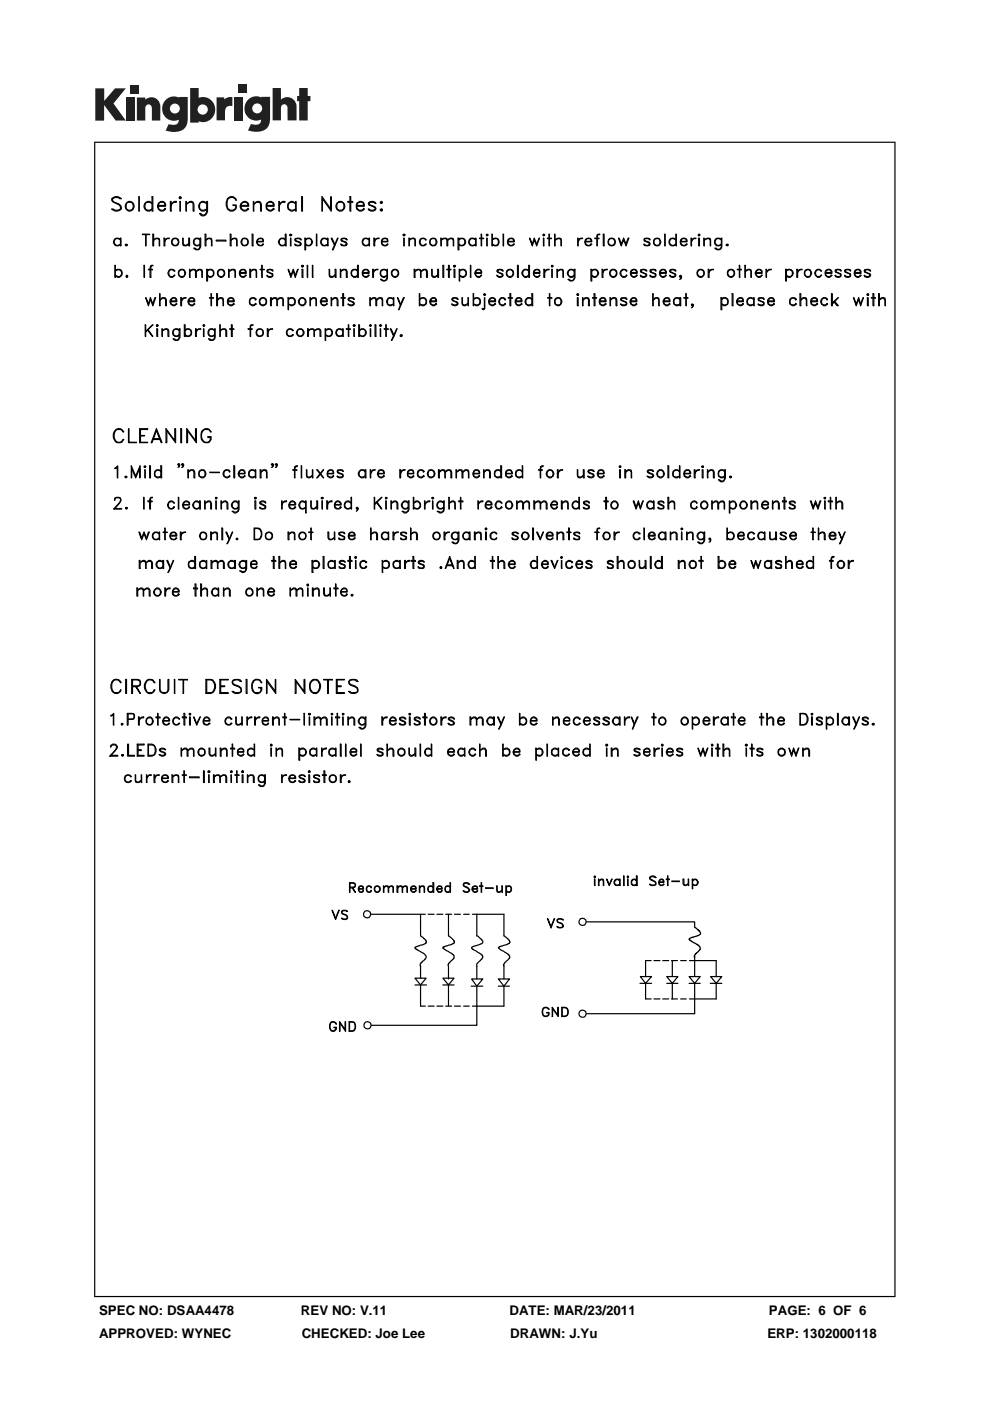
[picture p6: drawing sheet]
<svg xmlns="http://www.w3.org/2000/svg" width="210mm" height="297mm" viewBox="0 0 210 297" stroke-linecap="round" stroke-linejoin="round" font-family="sans-serif">
<defs><g id="words">
<g font-size="2.8">
<text x="21" y="278.7">SPEC NO: DSAA4478</text>
<text x="63.8" y="278.7">REV NO: V.11</text>
<text x="108.1" y="278.7">DATE: MAR/23/2011</text>
<text x="163.1" y="278.7">PAGE: 6 OF 6</text>
<text x="21" y="283.6">APPROVED: WYNEC</text>
<text x="64" y="283.6">CHECKED: Joe Lee</text>
<text x="108.2" y="283.6">DRAWN: J.Yu</text>
<text x="162.8" y="283.6">ERP: 1302000118</text>
</g>
</g></defs>
<g fill="#231f20">
<path d="M20.2 18.7h1.9v2.7l2.3-2.7h2.3l-2.6 3.2 2.6 3.7h-2.2l-2.4-3.3v3.3h-1.9z"/>
<path d="M26.7 20.7h1.8v4.9h-1.8z"/>
<path d="M49.6 20.7h1.8v4.9h-1.8z"/>
<path d="M27.6 18h1.8v1.8h-1.8z"/>
<path d="M50.6 17.9h1.8v1.8h-1.8z"/>
<path d="M29 20.7h1.8v.4a1.9 1.9 0 0 1 2.2-.3 1.9 1.9 0 0 1 1 2v2.8h-1.8v-2.7a.7 .7 0 0 0-.7-.8 .7 .7 0 0 0-.7 .8v2.7h-1.8z"/>
<path d="M45.9 20.6h1.7v.5a2.02 2.02 0 0 1 1.7-.5v1.9h-.2a1.12 1.12 0 0 0-1.4 1.3v1.7h-1.8z"/>
<path d="M57.8 18.7h1.8v2.4a1.98 1.98 0 0 1 2.2-.3 1.98 1.98 0 0 1 1.1 2v2.7h-1.9v-2.6a.7 .7 0 0 0-.7-.8 .7 .7 0 0 0-.7 .8v2.6h-1.8z"/>
<path d="M63.5 18.7h1.8v1.6h.5v1.1h-.5v4.1h-1.8v-4.1h-.5v-1.1h.5z"/>
<path d="M40.3 18.7v7.3h1.8v-.3a2.63 2.63 0 0 0 3.5-2.5 2.63 2.63 0 0 0-3.5-2.5v-2zM41.9 23.2a1.1 1.1 0 0 1 2.2 0 1.1 1.1 0 0 1-2.2 0z"/>
<path d="M35.3 21a2.56 2.56 0 0 0-.6 3.3 2.56 2.56 0 0 0 3.2 1.1 1.09 1.09 0 0 1-1.5 1.1l-.6-.2-.7 1.4a5.3 5.3 0 0 0 3.8-.2 2.69 2.69 0 0 0 .9-2.4v-4.5h-1.8v.1l-.8-.2a2.44 2.44 0 0 0-1.9 .5zM36 23a1.06 1.06 0 0 1 2.1 0 1.06 1.06 0 0 1-2.1 0z"/>
<path d="M52.8 21a2.56 2.56 0 0 0-.6 3.3 2.56 2.56 0 0 0 3.2 1 1.09 1.09 0 0 1-1.5 1.1l-.7-.1-.6 1.4a5.3 5.3 0 0 0 3.7-.3 2.69 2.69 0 0 0 1-2.3v-4.6h-1.8v.2l-.9-.3a2.44 2.44 0 0 0-1.8 .6zM53.5 23a1.06 1.06 0 0 1 2.1 0 1.06 1.06 0 0 1-2.1 0z"/>
</g>
<path d="M20 30v245h169.9v-245zM20.2 30.3h169.5v244.5h-169.5z" fill="#000"/>
<g fill="none" stroke="#000" stroke-width=".25">
<path d="M23.7 42.1a1.38 1.38 0 0 1 2 0h-.3a1.1 1.1 0 0 0-1.5 0v.4a2.19 2.19 0 0 0 1.4 .8 .72 .72 0 0 1 .1 1.3 1.35 1.35 0 0 1-1.7-.3h.3a1.1 1.1 0 0 0 1.6 0v-.4l-.3-.4a2.14 2.14 0 0 1-1.6-1zM24.4 56.3l.1 2.5zM24.4 50.6l.4-.1 .5 .1 .3 .2-.9-.2-.2 .1-.3 .5a.74 .74 0 0 0 .9 .8l.5-.2-.3 .2-.5 .1a.85 .85 0 0 1-.7-.6 .85 .85 0 0 1 .3-.9zM24.5 57.4a.81 .81 0 0 1 1.1-.1 .81 .81 0 0 1 .2 1.1 .81 .81 0 0 1-1.1 .2l-.2-.2 .8 .2 .3-.1 .2-.5a.74 .74 0 0 0-.8-.8zM25.6 50.5v1.6zM26.6 51.9l.2-.1 .2 .2-.3 .1zM26.7 51.9h.1M26.7 51.9l.1 .1zM26.8 58.4l.3 .1-.1 .3-.3-.2zM26.8 58.5h.1M26.8 58.5l.2 .1zM27 43a.85 .85 0 0 1 1.3 .6 .83 .83 0 0 1-.4 .9 .83 .83 0 0 1-1.1-.2 1.39 1.39 0 0 1 .2-1.3z"/>
<path d="M29.5 41.7v3zM30.2 49.7h1.5zM30.6 56.3v2.5zM30.9 49.7v2.4l.1-2.4M31 42.9a.82 .82 0 0 1 1.2 .2l-.5-.2h-.4a.87 .87 0 0 0-.6 1 .87 .87 0 0 0 1 .7l.5-.3a.98 .98 0 0 1-1.5 .1 .98 .98 0 0 1 .3-1.5zM31.5 57.1l.8 .1zM32.1 56.3l-.1 2.5h-.2v-2l.2-.5h.4l-.4 .2M32.2 41.7h.2v3h-.2zM32.4 49.7h.2v2.4h-.2zM32.6 50.9a.89 .89 0 0 1 1.2-.3l.1 1.5-.1-1.2a.54 .54 0 0 0-.9-.2zM33.6 43.6h1.4l-.1-.6a.88 .88 0 0 0-1.2 .2 .88 .88 0 0 0 .2 1.2l.6 .2 .4-.2 .1-.2 .1 .1a.96 .96 0 0 1-1.3 .2 .96 .96 0 0 1-.2-1.4 .96 .96 0 0 1 1.4-.1l.1 .7h-1.5M34.8 50.5h.2v1.6h-.2z"/>
<path d="M35 50.8l.5-.3 .4 .1a.74 .74 0 0 0-.9 .6zM36 57.2a.85 .85 0 0 1 1.1 .2l-.1 .1a.71 .71 0 0 0-1.3 .2 .71 .71 0 0 0 .9 .9l.4-.3a.6 .6 0 0 1-.6 .5 .6 .6 0 0 1-.6-.4 .84 .84 0 0 1 .2-1.2zM36.1 42.7h.2v2h-.2zM36.4 43.1l.6-.4h.4v.2a.88 .88 0 0 0-1.1 .7zM36.7 50.7h.9l.2 .5a.7 .7 0 0 1-.6 .8 .7 .7 0 0 1-.7-.8zM38 41.9l.3-.2 .1 .3-.2 .1zM38.2 57.2a.81 .81 0 0 1 1.2 .7 .81 .81 0 0 1-1.2 .7 .92 .92 0 0 1 0-1.4zM38.2 41.9h.1M38.2 42.7l.1 2zM38.2 41.9l.1 .1zM38.8 50.5v1.2l.2 .2 .4 .1 .6-.3a.89 .89 0 0 1-1.2 .3zM39.4 42.7l.1 2z"/>
<path d="M39.5 43.3l.8-.6 .7 .2 .1 .4v1.4h-.1v-1.4a.61 .61 0 0 0-1-.3zM40 50.5h.2v1.6h-.2zM40.2 57.1l.1 1.7zM40.3 57.5a.89 .89 0 0 1 1.2-.3l.1 .3v1.3h-.1l-.1-1.4a.75 .75 0 0 0-1.1 .1zM41.3 50.6l.4-.1 .5 .1 .2 .2-.4-.2a.73 .73 0 0 0-.9 .7 .73 .73 0 0 0 .9 .7l.4-.2-.2 .2-.5 .1a.85 .85 0 0 1-.7-.6 .85 .85 0 0 1 .3-.9zM41.6 57.5a.89 .89 0 0 1 1.2-.3l.1 1.6-.1-1.3-.1-.1-.5-.2zM42.4 50.5h.2v1.8a.78 .78 0 0 1-.6 .7 .78 .78 0 0 1-.9-.4l.6 .3a.59 .59 0 0 0 .7-.6zM42.6 42.9a.85 .85 0 0 1 1.2 .2l-.6-.2-.6 .1a1.03 1.03 0 0 0 .2 1.6l1-.3a.98 .98 0 0 1-1.5 .1 .98 .98 0 0 1 .3-1.5zM43.5 49.7h.2v2.4h-.2zM43.7 50.9a.89 .89 0 0 1 1.2-.3v1.5v-1.2a.58 .58 0 0 0-.9-.2zM43.8 42.7h.2v2.1a.89 .89 0 0 1-.7 .9 .89 .89 0 0 1-1-.4h.3l.4 .3 .6-.2 .2-.6zM43.8 57.1h.2v2.5h-.2z"/>
<path d="M44.2 57.2a.81 .81 0 0 1 1.2 .7 .81 .81 0 0 1-1.2 .7l-.2-.2 .4 .2a.73 .73 0 0 0 .9-.7 .73 .73 0 0 0-.9-.7l-.4 .2zM45.9 50.9h2v.2h-2zM46.5 57.4a.69 .69 0 0 1 .7-.1 .69 .69 0 0 1 .4 .7l-.3 .5h-.8l-.3-.5zM48.2 42.1a1.02 1.02 0 0 1 1.1-.4 1.02 1.02 0 0 1 .8 .8 1.01 1.01 0 0 0-1.1-.6 1.01 1.01 0 0 0-.8 1 1.4 1.4 0 0 0 .6 1.7 1.03 1.03 0 0 0 1.2-.6v-.4l-.6-.1h.7a1.01 1.01 0 0 1-.7 1.3 1.01 1.01 0 0 1-1.2-.8 2.04 2.04 0 0 1 0-1.9zM48.5 57.1l.1 1.7zM48.6 57.5a.97 .97 0 0 1 1.2-.3l.1 1.6-.1-1.3-.1-.1-.5-.2zM48.8 49.7h.2v2.4h-.2zM49 50.9a.89 .89 0 0 1 1.2-.3l.1 1.5-.1-1.2a.54 .54 0 0 0-.9-.2zM50.9 57.8h1.2l-.1-.4a.69 .69 0 0 0-.8-.1 .69 .69 0 0 0-.3 .7l.2 .5a.6 .6 0 0 0 1-.2l.1 .1a.82 .82 0 0 1-1.4-.2 .82 .82 0 0 1 .9-1.1 .82 .82 0 0 1 .5 .9h-1.3M51.1 43.6h1.5v-.3a.73 .73 0 0 0-1.1-.3 .84 .84 0 0 0-.3 1.3 .84 .84 0 0 0 1.4-.1l.1 .1a.99 .99 0 0 1-1.4 .2 .99 .99 0 0 1-.1-1.4 .99 .99 0 0 1 1.4-.1l.1 .7h-1.6M53 57.1h.2v1.7h-.2zM53.2 57.5a.89 .89 0 0 1 1.1-.3l.1 1.6-.1-1.4a.75 .75 0 0 0-1.1 .1z"/>
<path d="M53.5 49.7h.2v2.4h-.2zM53.7 42.7l.1 2zM54.2 42.9l.4-.2 .7 .2 .1 .4v1.4h-.1v-1.4a.67 .67 0 0 0-1.1-.3l-.4 .3zM54.6 51.2h1.2v-.3a.68 .68 0 0 0-1.1-.1 .68 .68 0 0 0 .1 1.1l.6 .1 .4-.3 .1 .1a.82 .82 0 0 1-1.2 .1 .82 .82 0 0 1-.1-1.2 .82 .82 0 0 1 1.2 0l.1 .6h-1.3M55.2 57.1l.8 .1zM55.5 56.3l.1 2.5zM56.5 43.6h1.5v-.3a.73 .73 0 0 0-1.1-.3 .84 .84 0 0 0-.2 1.3 .84 .84 0 0 0 1.3-.1l.1 .1a.98 .98 0 0 1-1.5 .1 .98 .98 0 0 1 .3-1.5 .82 .82 0 0 1 .9 0 .82 .82 0 0 1 .3 .8h-1.6M56.7 57.5l1.1 .5 .1 .3-.1 .3-.3 .2-.8-.2-.1-.2 .2 .2M56.7 57.4l.3-.2 .8 .2M56.7 58.5h1.1M56.8 57.2v.5M57.6 57.2l.3 .2a.73 .73 0 0 0-1.3 0l.1 .3 1.1 .4"/>
<path d="M57.6 58l.2 .3-.2 .3M59.2 42.7v2zM59.5 50.6a.72 .72 0 0 1 1 .2l-.4-.2a.73 .73 0 0 0-.9 .7 .73 .73 0 0 0 .9 .7l.4-.2a.8 .8 0 0 1-1.3 0 .8 .8 0 0 1 .3-1.2zM59.7 42.9l.3-.2h.4v.2a.92 .92 0 0 0-1.2 .7zM60.5 49.7h.2v2.4h-.2zM61.1 43.1a.95 .95 0 0 1 1.6 0l-.6-.2a.86 .86 0 0 0-1 .8 .86 .86 0 0 0 1 .9l.6-.3a1 1 0 0 1-1.4 .2 1 1 0 0 1-.2-1.4zM61.1 57.1l.6 1.3 .5-1.3 .4 1.3 .6-1.3-.6 1.7-.4-1.4-.5 1.4zM61.4 49.7h.3l.2 .2-.3 .1zM61.6 49.7h.1M61.6 50.5l.1 1.6zM61.6 49.7l.1 .2zM62.6 50.9l.9 .4 .4 .5a1.01 1.01 0 0 1-1.3 .2l-.1-.2 .3 .2"/>
<path d="M62.6 50.7h1.1M62.6 51.9l.5 .1 .6-.1M62.7 42.7l.1 2zM62.8 50.6l-.2 .2 .2 .3M63.6 50.6l.1 .2h.2a1.01 1.01 0 0 0-1.3-.2v.5l1.1 .4M63.6 51.4v.6M64 41.7h.2v3h-.2zM64 56.3h.2l.1 .2-.2 .1zM64.1 56.3h.1M64.1 57.1h.1v1.7h-.1zM64.1 56.3h.1v.2h-.1zM64.7 50.5h.1v2.5h-.1z"/>
<path d="M64.8 50.8a.8 .8 0 0 1 1.2-.1 .8 .8 0 0 1 0 1.2 .8 .8 0 0 1-1.2-.1l.5 .2a.73 .73 0 0 0 .8-.7 .73 .73 0 0 0-.8-.7zM65.2 56.3l.1 2.5zM66.3 56.3l.1 2.5zM67.1 49.7l.1 2.4zM68.3 41.7l1.9 2.6v-2.6v3l-1.8-2.6-.1 2.6zM68.3 50.6l.4-.1 .5 .1 .3 .2-.9-.2-.2 .1-.3 .5a.74 .74 0 0 0 .9 .8l.5-.2-.3 .2-.5 .1a.85 .85 0 0 1-.7-.6 .85 .85 0 0 1 .3-.9zM69.5 50.5l.1 1.6zM69.8 57.1l.1 1.2a.54 .54 0 0 0 .9 .2l.3-.2-.6 .5-.6-.2zM71 51.9l-.6-1.4h-.2l.8 1.6M71.1 57.1h.2v1.7h-.2zM71.6 50.5l-.9 2.5h-.2zM71.7 42.9a.97 .97 0 0 1 1.3 .3 .97 .97 0 0 1-.3 1.3 .97 .97 0 0 1-1.3-.2 1.04 1.04 0 0 1 .3-1.4z"/>
<path d="M71.7 43a.99 .99 0 0 1 1.2 .1 1.1 1.1 0 0 1-.5 1.5h-.5l-.2-.2a1.08 1.08 0 0 1 0-1.4zM72.2 57.1l.1 1.7zM72.3 57.5a.89 .89 0 0 1 1.2-.3l.1 .3v1.3h-.1l-.1-1.4a.75 .75 0 0 0-1.1 .1zM72.4 50.9l.9 .4 .3 .5a.82 .82 0 0 1-1.3 0h.1l.1 .2M72.4 50.7h1.1M72.4 51.9l.4 .1 .7-.1M72.5 50.6v.5M73.4 50.6l.1 .2h.1a.82 .82 0 0 0-1.3 0l.1 .3 1.1 .4M73.4 51.4v.6M73.8 42.7h1v.2h-1zM74.2 41.7h.2v3h-.2zM74.8 57.2a.72 .72 0 0 1 1 .2l-.4-.2a.73 .73 0 0 0-.9 .7 .73 .73 0 0 0 .9 .7l.4-.2a.74 .74 0 0 1-.9 .3 .74 .74 0 0 1-.4-.9z"/>
<path d="M75.7 43.6h1.4l-.1-.6-.9-.1a.89 .89 0 0 0-.4 1 .89 .89 0 0 0 .8 .7l.5-.2 .1-.2 .2 .1a.98 .98 0 0 1-1.5 .1 .98 .98 0 0 1 .2-1.5 .8 .8 0 0 1 .9-.1 .8 .8 0 0 1 .4 .9h-1.6M75.8 56.3h.2v2.5h-.2zM76.9 57.8h1.2v-.3a.71 .71 0 0 0-1.2 .1 .71 .71 0 0 0 .5 1l.6-.1 .1-.2 .2 .1a.82 .82 0 0 1-1.5-.2 .82 .82 0 0 1 1-1.1 .82 .82 0 0 1 .5 .9h-1.4M77.1 50.6l.4-.1 .5 .1 .3 .2-.9-.2-.2 .1-.3 .5a.74 .74 0 0 0 .9 .8l.5-.2-.3 .2-.5 .1a.85 .85 0 0 1-.7-.6 .85 .85 0 0 1 .3-.9zM78.3 50.5l.1 1.6zM78.3 43.3l1.3 .6 .1 .4a.95 .95 0 0 1-1.6 0h.2l.1 .3M78.3 44.4l.4 .2 .9-.2M78.3 43h1.3M78.4 42.9v.6M79 57.1h.2v1.7h-.2zM79.3 50.5h.2v1.6h-.2zM79.3 57.4l.3-.2 .5-.1a1.12 1.12 0 0 0-.9 .7z"/>
<path d="M79.4 42.9l.3 .2a.95 .95 0 0 0-1.6 0 2.19 2.19 0 0 0 1.5 .9M79.4 43.9l.2 .3-.2 .4M79.6 50.8l.5-.3 .3 .1a.74 .74 0 0 0-.9 .6zM80.7 42.9l.3-.2 .1 .3-.3 .1zM80.7 44.4h.4l-.1 .3-.3-.1zM80.8 42.9h.1M80.8 44.4h.1M80.8 42.9l.2 .1zM80.8 44.4h.2v.2h-.2zM81 51.2h1.2v-.3a.68 .68 0 0 0-1.1-.1 .68 .68 0 0 0 .1 1.1l.6 .1 .4-.3 .1 .1a.79 .79 0 0 1-1.2 .1 .79 .79 0 0 1 0-1.1 .79 .79 0 0 1 1.1-.1l.1 .6h-1.3M81 57.2a.85 .85 0 0 1 1.1 .2l-.5-.2a.73 .73 0 0 0-.9 .7 .73 .73 0 0 0 .9 .7l.5-.2a.83 .83 0 0 1-1.3 .1 .83 .83 0 0 1 .2-1.3zM82.1 57.1l.1 1.8a.78 .78 0 0 1-.6 .7 .78 .78 0 0 1-.9-.4h.3a.6 .6 0 0 0 .8 .2l.3-.5z"/>
<path d="M83.4 57.4a.69 .69 0 0 1 .7-.1 .69 .69 0 0 1 .4 .7l-.3 .5h-.8l-.3-.5zM85.5 49.7h.2l.2 .2-.3 .1zM85.6 49.7h.1M85.6 50.5l.1 1.6zM85.6 49.7l.1 .2zM86.7 50.5l.1 1.6zM86.8 50.9a.89 .89 0 0 1 1.2-.3l.1 1.5-.1-1.2a.54 .54 0 0 0-.8-.2zM87.8 57.1h.2v1.7h-.2zM88 57.5a.89 .89 0 0 1 1.2-.3l.1 1.6-.2-1.4a.75 .75 0 0 0-1.1 .1zM89.3 50.6l.3-.1 .5 .1 .3 .2-.1 .1a.65 .65 0 0 0-.8-.3 .65 .65 0 0 0-.4 .8 .62 .62 0 0 0 .5 .6 .62 .62 0 0 0 .7-.3l.1 .1-.3 .2-.5 .1a.86 .86 0 0 1-.6-.6 .86 .86 0 0 1 .3-.9zM89.3 57.5l.6-.4 .6 .1 .1 .3v1.3h-.1l-.1-1.4-.5-.2zM91.6 57.1l.1 1.2a.58 .58 0 0 0 .8 .2l.3-.2-.6 .5-.5-.2z"/>
<path d="M92.8 57.1h.2v1.7h-.2zM93.5 50.5l.1 1.6zM93.6 50.9a.89 .89 0 0 1 1.2-.3l.2 .3v1.2h-.2v-1.2a.54 .54 0 0 0-.9-.2zM93.9 56.3h.2v2.5h-.2zM94.8 57.1l.8 .1zM95 50.9a.89 .89 0 0 1 1.1-.3l.1 1.5-.1-1.2a.58 .58 0 0 0-.8-.2zM95.1 56.3h.2v2.5h-.2zM96.2 56.3h.3l.1 .2-.3 .1zM96.3 56.3h.1M96.3 57.1h.2v1.7h-.2zM96.3 56.3h.2v.2h-.2zM97.2 50.5h.1v2.5h-.1z"/>
<path d="M97.4 57.1l.1 2.5zM97.5 57.4a.81 .81 0 0 1 1.1-.1 .81 .81 0 0 1 .2 1.1 .81 .81 0 0 1-1.1 .2l-.2-.2 .8 .2 .3-.1 .2-.5a.74 .74 0 0 0-.8-.8zM97.5 50.6l.5-.1a.81 .81 0 0 1 .8 .8 .81 .81 0 0 1-.8 .8l-.5-.1-.2-.2 .4 .2a.73 .73 0 0 0 .9-.7 .73 .73 0 0 0-.9-.7l-.4 .2zM99.7 50.6l.4-.1 .5 .1 .3 .2-.9-.2-.2 .1-.3 .5a.74 .74 0 0 0 .9 .8l.5-.2-.3 .2-.5 .1a.85 .85 0 0 1-.7-.6 .85 .85 0 0 1 .3-.9zM99.8 56.3l.1 2.5zM100.9 57.8h1.2v-.3l-.4-.3a.72 .72 0 0 0-.8 .8 .72 .72 0 0 0 1 .5l.2-.2v.1l-.4 .4a.97 .97 0 0 1-1-1 .75 .75 0 0 1 .6-.7 .75 .75 0 0 1 .8 .4v.5h-1.2M100.9 50.5l.1 1.6zM101.7 50.5l.9 .1zM102.1 49.7v2.4zM103.2 49.7h.3v.2l-.3 .1zM103.2 49.7h.1M103.2 50.5l.1 1.6z"/>
<path d="M103.2 49.7l.1 .2zM104.3 49.7l.1 2.4zM104.4 50.8l.3-.2 .5-.1a.84 .84 0 0 1 .7 .8 .84 .84 0 0 1-.7 .8l-.5-.1-.3-.2 .5 .2a.75 .75 0 0 0 .8-.6 .75 .75 0 0 0-.4-.8zM105.5 57.4l.4-.2 .6 .2M105.5 58.5h1M105.5 57.5l1 .5 .2 .4a.74 .74 0 0 1-.7 .4 .74 .74 0 0 1-.6-.4h.1l.1 .2M105.6 57.2v.5M106.5 57.2v.2h.2a.82 .82 0 0 0-1.3 0l.1 .3 1 .4M106.5 58v.6M106.7 49.7l.1 2.4zM107.7 57.4a.69 .69 0 0 1 .8-.1 .69 .69 0 0 1 .3 .7l-.2 .5h-.9l-.2-.5zM107.7 51.2h1.2v-.3a.6 .6 0 0 0-.9-.2l-.3 .5a.65 .65 0 0 0 .4 .7 .65 .65 0 0 0 .8-.2l.2 .1a.79 .79 0 0 1-1.2 .1 .79 .79 0 0 1 0-1.1 .79 .79 0 0 1 1.2 .1v.4h-1.4"/>
<path d="M109.8 56.3h.1v2.5h-.1zM111.1 57.2a.72 .72 0 0 1 1 .2l-.4-.2a.73 .73 0 0 0-.8 .7 .73 .73 0 0 0 .8 .7l.4-.2-.4 .4a.97 .97 0 0 1-1-1zM112.1 56.3h.2v2.5h-.2zM112.3 50.5l.6 1.3 .4-1.3 .5 1.3 .6-1.3-.6 1.6-.5-1.3-.4 1.3zM113.2 57.8h1.2v-.3a.71 .71 0 0 0-1.2 .1 .71 .71 0 0 0 .5 1h.4l.2-.1 .1-.2 .1 .1a.74 .74 0 0 1-1 .3 .74 .74 0 0 1-.4-.9 .7 .7 0 0 1 .6-.7 .7 .7 0 0 1 .8 .4v.5h-1.3M115.2 49.7h.3v.2l-.2 .1zM115.3 49.7h.1M115.3 50.5l.1 1.6zM115.3 49.7l.1 .2zM115.3 57.1h.2v1.7h-.2zM115.6 57.4l.3-.2 .6-.1a1.12 1.12 0 0 0-1 .7zM116.1 50.5l.9 .1z"/>
<path d="M116.5 49.7v2.4zM117 56.3h.3v.2l-.3 .1zM117 56.3h.1M117 57.1l.1 1.7zM117 56.3l.1 .2zM117.6 49.7l.1 2.4zM117.7 50.9a1.02 1.02 0 0 1 1.3-.3l.1 1.5-.1-1.2a.58 .58 0 0 0-.9-.2zM118.1 57.1l.1 1.7zM118.2 57.5a.89 .89 0 0 1 1.2-.3l.1 1.6-.2-1.4a.75 .75 0 0 0-1.1 .1zM120.8 57.2a.72 .72 0 0 1 1 .2l-.4-.2a.73 .73 0 0 0-.9 .7 .73 .73 0 0 0 .9 .7l.4-.2-.4 .4a.97 .97 0 0 1-1.1-1zM121.8 57.1h.2v1.8a.78 .78 0 0 1-.6 .7 .78 .78 0 0 1-.9-.4h.3a.54 .54 0 0 0 .9 0zM122.5 50.5l.1 1.6z"/>
<path d="M123 50.6l.6-.1a1.12 1.12 0 0 0-1 .7zM124.2 51.2h1.1v-.3a.6 .6 0 0 0-.9-.2l-.2 .5a.65 .65 0 0 0 .3 .7 .65 .65 0 0 0 .8-.2l.2 .1a.79 .79 0 0 1-1.2 .1 .79 .79 0 0 1 0-1.1 .79 .79 0 0 1 1.2 .1v.4h-1.3M125.3 57.1h.2v2.5h-.2zM125.5 57.4a.79 .79 0 0 1 1.1-.1 .79 .79 0 0 1 .2 1.1l-.4 .4h-.5l-.4-.4 .4 .2a.73 .73 0 0 0 .9-.7 .73 .73 0 0 0-.9-.7zM126.2 50.5l.8 .1zM126.8 49.7l-.2 2.4v-2l.1-.4h.5l-.5 .2M127.7 57.1h.2v1.7h-.2zM128 49.7h.1v2.4h-.1zM128 57.4l.2-.2 .6-.1a1.12 1.12 0 0 0-.9 .7zM129.7 57.4a.69 .69 0 0 1 .7-.1 .69 .69 0 0 1 .4 .7l-.3 .5h-.8l-.3-.5zM131.2 50.5h.1l.5 1.3 .5-1.3 .5 1.3 .4-1.3h.2l-.6 1.6-.5-1.3-.5 1.3zM131.9 57.2a.72 .72 0 0 1 1.1 .2l-.1 .1a.71 .71 0 0 0-1.2 0 .71 .71 0 0 0 .4 1.1l.7-.1 .1-.2 .1 .1-.5 .4a.97 .97 0 0 1-1-1z"/>
<path d="M133.8 57.8h1.2l-.1-.4a.69 .69 0 0 0-.8-.1 .69 .69 0 0 0-.3 .7l.3 .5a.6 .6 0 0 0 .9-.2l.2 .1a.82 .82 0 0 1-1.5-.2 .82 .82 0 0 1 .9-1.1 .82 .82 0 0 1 .6 .9h-1.4M135.9 57.5l1.1 .5 .2 .3a.65 .65 0 0 1-.9 .5l-.4-.2-.1-.2 .3 .2M135.9 57.4l.4-.2 .7 .2M135.9 58.5h1.1M136.1 57.2l-.2 .2 .2 .3M136.7 50.9l1.1 .5v.6a.86 .86 0 0 1-1.2-.2l.2 .2M136.7 50.7h1.1M136.7 51.9l.3 .1 .8-.1M136.8 50.6v.5M136.9 57.2l.1 .2h.2a1.01 1.01 0 0 0-1.3-.2v.5l1.1 .4M136.9 58v.6M137.6 50.6l.3 .2-.1-.2a.86 .86 0 0 0-1.2 .2l.1 .3 1.1 .4"/>
<path d="M137.6 51.4l.2 .3-.2 .3M137.9 57.5l1.1 .5v.6a.75 .75 0 0 1-1.1-.2l.2 .2M137.9 58.5h1.1M137.9 57.4l.5-.2 .6 .2M138.1 57.2l-.2 .2 .2 .3M139 57.2l.1 .2a.73 .73 0 0 0-1.2 0v.3l1.1 .4M139 58v.6M140 57.8h1.2l-.1-.4a.69 .69 0 0 0-.8-.1 .69 .69 0 0 0-.3 .7l.2 .5a.6 .6 0 0 0 1-.2l.1 .1a.82 .82 0 0 1-1.4-.2 .82 .82 0 0 1 .9-1.1 .82 .82 0 0 1 .5 .9h-1.3M141 49.7l.1 2.4zM142.2 57.4l.3-.2 .7 .2M142.2 57.5l1 .5 .2 .4a.74 .74 0 0 1-.7 .4 .74 .74 0 0 1-.7-.4h.2l.1 .2M142.2 58.5h1"/>
<path d="M142.2 50.6l.4-.1 .5 .1 .3 .2-.9-.2-.2 .1-.3 .5a.74 .74 0 0 0 .9 .8l.5-.2-.3 .2-.5 .1a.85 .85 0 0 1-.7-.6 .85 .85 0 0 1 .3-.9zM142.3 57.2v.5M143.1 57.2l.1 .2h.2a.82 .82 0 0 0-1.4 0l.2 .3 1 .4M143.1 58v.6M143.4 49.7v2.4zM144.3 58.5h.1M144.3 58.5l.1 .1zM144.4 58.8l.1 .1M144.4 59.1l.1-.5-.2 .2-.2-.2 .2-.2 .2 .1v.4l-.4 .3M144.4 51.2h1.2v-.3a.6 .6 0 0 0-1-.2l-.2 .5a.65 .65 0 0 0 .4 .7 .65 .65 0 0 0 .8-.2l.1 .1a.79 .79 0 0 1-1.2 .1 .79 .79 0 0 1 0-1.1 .79 .79 0 0 1 1.2 .1v.4h-1.3M146.6 50.5l.1 1.6zM147 50.6l.6-.1a1.12 1.12 0 0 0-.9 .7z"/>
<path d="M148.1 49.7h.3v.2l-.2 .1zM148.2 49.7h.1M148.2 50.5h.2v1.6h-.2zM148.2 49.7h.2v.2h-.2zM149.3 50.5l.1 1.6zM149.4 50.9a1.02 1.02 0 0 1 1.2-.3l.1 1.5-.1-1.2a.58 .58 0 0 0-.8-.2zM150.2 57.1h.2v1.7h-.2zM150.5 57.4l.2-.2 .6-.1a1.12 1.12 0 0 0-.9 .7zM151.9 50.6l.3-.1 .6 .1 .2 .2-.8-.2-.3 .1-.2 .5a.74 .74 0 0 0 .8 .8l.5-.2-.2 .2-.6 .1a.85 .85 0 0 1-.6-.6 .85 .85 0 0 1 .3-.9zM153 50.5l.1 1.8a.78 .78 0 0 1-.6 .7 .78 .78 0 0 1-.8-.4l.7 .3 .4-.3 .2-.3zM154 51.9l.3-.1 .1 .2-.2 .1zM154.2 51.9h.1"/>
<path d="M154.2 51.9l.1 .1zM156.4 57.1l.8 .1zM156.8 56.3l.1 2.5zM158 56.3l.1 2.5zM158.1 57.5a.89 .89 0 0 1 1.2-.3l.1 1.6-.2-1.4a.75 .75 0 0 0-1.1 .1zM160.4 57.8h1.2v-.3l-.4-.3a.72 .72 0 0 0-.8 .8 .72 .72 0 0 0 1 .5l.2-.2v.1l-.4 .4a.97 .97 0 0 1-1-1 .75 .75 0 0 1 .6-.7 .75 .75 0 0 1 .8 .4v.5h-1.2M162.5 57.1l.1 1.7zM163 57.2l.6-.1-.4 .1-.6 .6zM166.6 57.1h.2v2.5h-.2zM167 57.2a.84 .84 0 0 1 1.3 .7 .84 .84 0 0 1-1.3 .7l-.2-.2 .4 .2a.73 .73 0 0 0 .9-.7 .73 .73 0 0 0-.9-.7l-.4 .2zM169 57.1h.2v1.7h-.2zM169.3 57.4l.2-.2 .6-.1a1.12 1.12 0 0 0-.9 .7z"/>
<path d="M170.9 57.2a.81 .81 0 0 1 1.2 .7 .81 .81 0 0 1-1.2 .7 .92 .92 0 0 1 0-1.4zM173.2 57.2a.72 .72 0 0 1 1 .2v.1l-.4-.3a.72 .72 0 0 0-.8 .8 .72 .72 0 0 0 1 .5l.2-.2v.1l-.4 .4a.97 .97 0 0 1-1-1zM175.1 57.8h1.2v-.3a.71 .71 0 0 0-1.2 .1 .71 .71 0 0 0 .5 1l.6-.1 .1-.2 .1 .1a.82 .82 0 0 1-1.4-.2 .82 .82 0 0 1 .9-1.1 .82 .82 0 0 1 .5 .9h-1.3M177.2 57.5l1.1 .5v.6a.75 .75 0 0 1-1.2-.2l.3 .2M177.2 58.5h1.1M177.2 57.4l.4-.2 .7 .2M177.4 57.2l-.2 .2 .2 .3M178.2 57.2l.2 .2a.73 .73 0 0 0-1.3 0l.1 .3 1.1 .4M178.2 58v.6M179.2 57.5l1.1 .5 .1 .3-.1 .3-.3 .2-.8-.2v-.2l.2 .2M179.2 58.5h1.1M179.2 57.4l.4-.2 .7 .2"/>
<path d="M179.4 57.2l-.2 .2 .2 .3M180.3 57.2l.1 .2a.73 .73 0 0 0-1.2 0v.3l1.1 .4M180.3 58v.6M181.3 57.8h1.2v-.3a.66 .66 0 0 0-1-.1 .66 .66 0 0 0-.1 1 .57 .57 0 0 0 .6 .2 .57 .57 0 0 0 .5-.3l.1 .1a.82 .82 0 0 1-1.4-.2 .82 .82 0 0 1 .9-1.1 .82 .82 0 0 1 .5 .9h-1.3M183.4 57.5l1.1 .5 .2 .3a.65 .65 0 0 1-.9 .5l-.4-.2-.1-.2 .3 .2M183.4 57.4l.4-.2 .7 .2M183.4 58.5h1.1M183.6 57.2l-.2 .2 .2 .3M184.4 57.2l.1 .2h.2a1.01 1.01 0 0 0-1.3-.2v.5l1.1 .4M184.4 58v.6M30.8 68.9l.1 2.4zM30.9 70.3l1.5-1.4-1.5 1.5"/>
<path d="M30.9 63.1l.6 1.4 .4-1.4 .5 1.4 .4-1.4h.2l-.6 1.7-.5-1.3-.4 1.3zM31.2 69.9l1.2 1.4-1-1.4M33.2 69h.3l-.1 .2h-.1zM33.3 69h.1M33.3 69.7h.1v1.6h-.1zM33.3 69h.1zM33.9 62.3v2.5zM34.3 63.2h.8l.2 .4v1.2h-.2l-.1-1.4-.5-.2-.6 .4zM34.4 69.7v1.6zM34.4 70.1l.6-.4 .6 .1 .2 .3v1.2h-.2v-1.2a.48 .48 0 0 0-.7-.2zM36.2 63.8h1.2l-.3-.6a.75 .75 0 0 0-.9 .5 .75 .75 0 0 0 .4 .9h.5l.3-.3 .1 .2a.81 .81 0 0 1-1.2 .1 .81 .81 0 0 1 0-1.2 .81 .81 0 0 1 1.1 0l.1 .6h-1.3M36.9 69.8l.4-.1 .5 .1 .2 .3-.4-.3a.73 .73 0 0 0-.9 .7 .73 .73 0 0 0 .9 .7l.4-.2-.2 .2-.5 .1a.85 .85 0 0 1-.7-.6 .85 .85 0 0 1 .3-.9z"/>
<path d="M38 69.7h.2v1.8a.78 .78 0 0 1-.6 .7 .78 .78 0 0 1-.9-.4l.6 .3a.59 .59 0 0 0 .7-.6zM38.3 63.1h.2v1.7h-.2zM38.6 63.5l.5-.4 .3 .1a.95 .95 0 0 0-.9 .6zM39.1 68.9h.2v2.4h-.2zM39.4 69.8l.6-.1a.84 .84 0 0 1 .6 .8 .84 .84 0 0 1-.6 .8l-.6-.1-.1-.2 .4 .2a.73 .73 0 0 0 .8-.7 .73 .73 0 0 0-.8-.7l-.4 .3zM40 63.8h1.2l-.3-.6a.75 .75 0 0 0-.9 .5 .75 .75 0 0 0 .5 .9h.4l.3-.3 .1 .2a.81 .81 0 0 1-1.2 .1 .81 .81 0 0 1 0-1.2 .81 .81 0 0 1 1.1 0l.1 .6h-1.3M41.5 69.7h.1v1.6h-.1zM41.7 70.1l.5-.4 .4 .1a.74 .74 0 0 0-1 .6zM43.1 69l.1-.1 .2 .1-.2 .2zM43.2 69h.1M43.2 69.7v1.6zM44.4 69.8l.4-.1 .5 .1 .2 .3-.8-.3a.75 .75 0 0 0-.4 .9 .75 .75 0 0 0 .7 .5l.5-.2-.2 .2-.5 .1a.86 .86 0 0 1-.7-.6 .86 .86 0 0 1 .3-.9z"/>
<path d="M44.4 63.1l.9 .1zM44.8 62.3l.1 2.5zM45.5 69.7l.1 1.8a.73 .73 0 0 1-.5 .7 .73 .73 0 0 1-.8-.4l.6 .3 .5-.3zM46 62.3h.1v2.5h-.1zM46.5 63.2h.8l.1 1.6-.1-1.2-.4-.4-.8 .4zM46.6 68.9l.1 2.4zM46.7 70.1a.89 .89 0 0 1 1.2-.3l.2 .3v1.2h-.2v-1.2a.54 .54 0 0 0-.8-.2zM48.3 63.8h1.2l-.1-.4a.69 .69 0 0 0-.8-.1 .69 .69 0 0 0-.3 .8l.3 .5a.6 .6 0 0 0 .9-.3l.2 .2-.5 .3h-.4a1.01 1.01 0 0 1-.5-1.3 .73 .73 0 0 1 .9-.4 .73 .73 0 0 1 .5 .9h-1.4M48.7 69.7l.9 .1zM49.1 68.9h.2v2.4h-.2zM52.6 69.7l.9 .1zM53 63.5a.82 .82 0 0 1 1.3 0l-.1 .1-.1-.2a.72 .72 0 0 0-1.1 .6 .72 .72 0 0 0 1.1 .6l.1-.3 .1 .2-.5 .3h-.3a1.01 1.01 0 0 1-.5-1.3z"/>
<path d="M53.2 69l-.1 2.3v-2v-.3l.6-.1-.6 .1M54.7 69.9a.71 .71 0 0 1 1 .2 .71 .71 0 0 1-.3 1 .71 .71 0 0 1-1-.4zM55.3 63.2a.86 .86 0 0 1 1.1 .2 .86 .86 0 0 1 0 1.1l-.5 .3h-.3a1.01 1.01 0 0 1-.5-1.3zM56.7 69.7h.2v1.6h-.2zM57 70.1l.5-.4 .3 .1a.74 .74 0 0 0-.9 .6zM57.4 63.1h.2v1.7h-.2zM57.9 63.2h.8l.1 1.6-.1-1.2-.4-.4-.7 .4zM59.2 63.2h.8l.1 1.6-.2-1.4-.5-.2-.6 .4zM61 69.8l.4-.1 .5 .1 .3 .3h-.2a.6 .6 0 0 0-.9-.2l-.3 .5a.65 .65 0 0 0 .4 .7 .65 .65 0 0 0 .8-.2l.2 .1-.3 .2-.5 .1a.85 .85 0 0 1-.6-.6 .85 .85 0 0 1 .2-.9zM61.1 63.1l.1 2.6zM61.2 63.5a.85 .85 0 0 1 1.2-.2 .85 .85 0 0 1 .1 1.2l-.5 .3h-.3l-.5-.3a.96 .96 0 0 0 1.2 0 .81 .81 0 0 0-.4-1.3zM63.6 63.5l.3-.3a.75 .75 0 0 1 .9 .5 .75 .75 0 0 1-.5 .9h-.4a.89 .89 0 0 1-.3-1.1z"/>
<path d="M65.3 69.7h.1v1.6h-.1zM65.4 70.1a.89 .89 0 0 1 1.2-.3l.1 1.5-.1-1.2a.54 .54 0 0 0-.8-.2zM65.8 63.1v1.7zM66.2 63.2h.8l.1 1.6-.2-1.4-.5-.2-.6 .4zM66.7 70.1l.6-.4 .6 .1 .1 .3v1.2h-.1v-1.2a.48 .48 0 0 0-.8-.2zM68.1 63.8h1.2a.59 .59 0 0 0-.6-.6 .59 .59 0 0 0-.6 .6l.2 .8a.72 .72 0 0 0 1-.3l.1 .2-.5 .3a.83 .83 0 0 1-.9-1 .83 .83 0 0 1 1.3-.4l.1 .6h-1.3M69 69.7l.1 2.5zM69.1 70.1l.2-.3 .5-.1a.84 .84 0 0 1 .7 .8 .84 .84 0 0 1-.7 .8l-.5-.1-.2-.2 .5 .2a.74 .74 0 0 0 .8-.8l-.2-.5-.3-.1zM70.2 63.1l.1 1.7zM70.8 63.2h.7l.2 .4v1.2h-.2l-.1-1.4-.5-.2-.6 .4zM71.5 69.8l.4-.1 .5 .1 .3 .3-.8-.3-.3 .1-.3 .5a.74 .74 0 0 0 .9 .8l.5-.2-.3 .2-.5 .1a.85 .85 0 0 1-.7-.6 .85 .85 0 0 1 .3-.9zM72.4 63.1l.8 .1z"/>
<path d="M72.7 62.3h.2v2.5h-.2zM72.7 69.7l.1 1.6zM73.5 69.7l.8 .1zM73.9 68.9l.1 2.4zM74 63.6l1 .5 .2 .4a.82 .82 0 0 1-1.4 0l.3 .1M74 63.4l.3-.2 .7 .2M74 64.6h1M74.1 63.2v.5M74.9 63.2l.1 .3h.2a.82 .82 0 0 0-1.4 0l.2 .2 1 .5M74.9 64.1v.5M74.9 69l.3-.1 .1 .1-.2 .2zM75.1 69h.1"/>
<path d="M75.1 69.7l.1 1.6zM75.1 69h.1zM76.1 68.9h.2v2.4h-.2zM76.3 70.1a.8 .8 0 0 1 1.1-.2 .8 .8 0 0 1 0 1.2 .8 .8 0 0 1-1.1-.1l.4 .2a.73 .73 0 0 0 .8-.7 .73 .73 0 0 0-.8-.7zM78.4 69l.2-.1v.3zM78.5 63.1v1.7zM78.5 69h.1M78.5 69.7l.1 1.6zM78.5 69h.1zM79 63.2h.7l.2 .4v1.2h-.2l-.1-1.4-.5-.2-.6 .4zM79.6 68.9h.1v2.4h-.1zM80.2 63.2h.9l.1 1.6-.1-1.2-.4-.4h-.2l-.6 .4z"/>
<path d="M80.5 69l.2-.1 .2 .1-.2 .2zM80.7 69h.1M80.7 69.7v1.6zM81.5 69.7l.8 .1zM81.8 68.9l.1 2.4zM82.3 63.2a.85 .85 0 0 1 1.1 .3l-.5-.3a.75 .75 0 0 0-.7 .6 .75 .75 0 0 0 .4 .8l.8-.1-.5 .3a.89 .89 0 0 1-.9-.6 .89 .89 0 0 1 .3-1zM83.4 63.1l.1 1.7zM83.5 71.1l-.6-1.4h-.1l.7 1.6M84.1 69.7l-.6 1.6-.5 .9zM84.9 71.1l.2-.1 .2 .2-.2 .1zM85 64.6l-.7-1.5 .7 1.7M85.1 71.1h.1"/>
<path d="M85.1 71.1v.1zM85.6 63.1h.1l-1.2 2.6zM88.9 62.3l.1 2.5zM89 63.5a.85 .85 0 0 1 1.2-.2 .85 .85 0 0 1 .2 1.2l-.5 .3h-.4l-.5-.3a.96 .96 0 0 0 1.2 0 .81 .81 0 0 0-.3-1.3zM91.3 63.8h1.2l-.3-.6a.75 .75 0 0 0-.9 .5 .75 .75 0 0 0 .4 .9h.5l.3-.3 .1 .2a.81 .81 0 0 1-1.2 .1 .81 .81 0 0 1-.1-1.2 .81 .81 0 0 1 1.2 0l.1 .6h-1.3M96 63.4l.3-.2 .7 .2M96 63.6l1 .5 .2 .4a.82 .82 0 0 1-1.4 0l.3 .1M96 64.6h1M96.1 63.2v.5M96.9 63.2l.1 .3h.2a.82 .82 0 0 0-1.4 0l.2 .2 1 .5M96.9 64.1v.5M98 63.1l.1 1.2a.54 .54 0 0 0 .8 .3l.4-.3-.6 .5-.6-.2z"/>
<path d="M99.3 63.1l.1 1.7zM100.4 62.3l.1 2.5zM100.5 63.5a.85 .85 0 0 1 1.2-.2 .85 .85 0 0 1 .1 1.2l-.5 .3h-.3l-.5-.3a.96 .96 0 0 0 1.1 0 .81 .81 0 0 0-.3-1.3zM102.6 62.4l.2-.1 .2 .2-.3 .1zM102.7 62.4h.1M102.7 63.1l.1 2.3-.3 .3-.3-.3h.5zM102.7 62.4l.1 .1zM103.8 63.8h1.2a.6 .6 0 0 0-.4-.6 .6 .6 0 0 0-.7 .3 .82 .82 0 0 0 .1 1.1 .72 .72 0 0 0 1-.3l.1 .2-.5 .3h-.3a1.01 1.01 0 0 1-.5-1.3 .73 .73 0 0 1 .8-.4 .73 .73 0 0 1 .5 .9h-1.3M106.2 63.2a.72 .72 0 0 1 1 .3l-.1 .1-.3-.4a.75 .75 0 0 0-.9 .5 .75 .75 0 0 0 .5 .9h.4l.3-.3 .1 .2a.82 .82 0 0 1-1.2-.1 .82 .82 0 0 1 .2-1.2zM107.8 63.1l.9 .1zM108.2 62.3h.1v2.5h-.1zM109.4 63.8h1.2a.59 .59 0 0 0-.6-.6 .59 .59 0 0 0-.6 .6l.2 .8a.72 .72 0 0 0 1-.3l.1 .2-.5 .3a.83 .83 0 0 1-.9-1 .83 .83 0 0 1 1.3-.4l.1 .6h-1.3"/>
<path d="M111.8 63.2a.72 .72 0 0 1 1 .3l-.4-.3a.75 .75 0 0 0-.9 .5 .75 .75 0 0 0 .5 .9l.8-.1a.82 .82 0 0 1-1.2-.1 .82 .82 0 0 1 .2-1.2zM112.8 62.3h.2v2.5h-.2zM116.2 63.1l.8 .1zM116.5 62.3l.1 2.5zM117.8 63.5a.67 .67 0 0 1 .9-.3 .67 .67 0 0 1 .3 .9l-.1 .4a.75 .75 0 0 1-1 0 .75 .75 0 0 1-.1-1zM118 63.2a.85 .85 0 0 1 1.2 .6 .85 .85 0 0 1-1 1 1.01 1.01 0 0 1-.5-1.3zM122.5 62.3l.2 .1-.1 .2-.2-.1zM122.5 62.4h.1M122.5 63.1h.1v1.7h-.1zM122.5 62.4l.1 .1zM123.6 63.1v1.7zM124 63.2h.8l.2 .4v1.2h-.2l-.1-1.4-.5-.2-.6 .4z"/>
<path d="M125.7 63.1l.8 .1zM126 62.3h.2v2.5h-.2zM127.2 63.8h1.2l-.1-.4a.69 .69 0 0 0-.8-.1 .69 .69 0 0 0-.3 .8l.3 .5a.6 .6 0 0 0 .9-.3l.2 .2-.6 .3h-.3a1.01 1.01 0 0 1-.5-1.3 .73 .73 0 0 1 .9-.4 .73 .73 0 0 1 .5 .9h-1.4M129.4 63.1l.1 1.7zM129.8 63.2h.9l.1 .4v1.2h-.1l-.1-1.4-.5-.2-.6 .4zM131.8 63.4l.3-.2 .8 .2M131.8 63.6l1.1 .5 .1 .4a.82 .82 0 0 1-1.4 0l.3 .1M131.8 64.6h1.1M131.9 63.2v.5M132.7 63.2l.3 .3-.1-.3a1.01 1.01 0 0 0-1.3 .3l.2 .2 1.1 .5M132.7 64.1l.2 .2-.2 .3M133.8 63.8h1.2l-.4-.6a.75 .75 0 0 0-.9 .5 .75 .75 0 0 0 .5 .9h.4l.4-.3 .1 .2a.81 .81 0 0 1-1.2 .1 .81 .81 0 0 1-.1-1.2 .81 .81 0 0 1 1.2 0l.1 .6h-1.3"/>
<path d="M138.5 62.3v2.5zM138.9 63.2h.8l.1 1.6-.2-1.4-.5-.2-.6 .4zM140.8 63.8h1.2l-.3-.6a.75 .75 0 0 0-.9 .5 .75 .75 0 0 0 .4 .9h.5l.3-.3 .1 .2a.81 .81 0 0 1-1.2 .1 .81 .81 0 0 1-.1-1.2 .81 .81 0 0 1 1.2 0l.1 .6h-1.3M143.2 63.2a.72 .72 0 0 1 1 .3l-.4-.3a.74 .74 0 0 0-.9 .6 .74 .74 0 0 0 .5 .8l.8-.1-.4 .3h-.4a1.01 1.01 0 0 1-.5-1.3zM144.2 63.1h.2v1.7h-.2zM145.1 63.1l.8 .1zM145.5 62.3l.1 2.5zM146.7 64.6h.1M146.7 64.6h.1zM146.8 64.8l.2 .1M146.8 65.2l.2-.6-.3 .2v-.3l.3 .1v.3l-.3 .3M152.9 63.1h.2v2.6h-.2z"/>
<path d="M153.3 63.2a.86 .86 0 0 1 1 .2 .86 .86 0 0 1 .1 1.1l-.5 .3h-.4l-.4-.3a1.05 1.05 0 0 0 1.2 0 .78 .78 0 0 0 .1-.9 .78 .78 0 0 0-.9-.4l-.4 .3zM155.3 62.3h.2v2.5h-.2zM156.4 63.8h1.2l-.1-.4a.72 .72 0 0 0-1.1 .6 .72 .72 0 0 0 1.1 .6l.1-.3 .1 .2-.2 .1-.6 .2-.5-.3a.81 .81 0 0 1 0-1.2 .81 .81 0 0 1 1.2 .1l.1 .6h-1.3M158.8 63.2a.85 .85 0 0 1 1.1 .3l-.5-.3a.74 .74 0 0 0-.9 .9l.2 .4a.96 .96 0 0 0 1.2 0l-.5 .3h-.4a1.01 1.01 0 0 1-.5-1.3zM159.9 63.1v1.7zM160.9 63.6l1.1 .5v.5a.81 .81 0 0 1-1.2-.1l.2 .1M160.9 64.6h1.1M160.9 63.4l.4-.2 .7 .2M161 63.2l-.1 .3 .1 .2M161.9 63.2l.2 .3a.73 .73 0 0 0-1.3 0l.1 .2 1.1 .5M161.9 64.1v.5M162.9 63.8h1.2l-.1-.4a.69 .69 0 0 0-.8-.1 .69 .69 0 0 0-.3 .8l.3 .5a.6 .6 0 0 0 .9-.3l.2 .2-.5 .3h-.4a1.01 1.01 0 0 1-.5-1.3 .73 .73 0 0 1 .9-.4 .73 .73 0 0 1 .5 .9h-1.4"/>
<path d="M167.8 63.2a.85 .85 0 0 1 1.1 .3l-.2 .1v-.2a.72 .72 0 0 0-1.2 .6 .72 .72 0 0 0 1.2 .6v-.3l.2 .2-.5 .3h-.3a1.01 1.01 0 0 1-.5-1.3zM169.7 62.3h.1v2.5h-.1zM170.2 63.2h.8l.1 1.6-.1-1.2-.3-.4h-.3l-.6 .4zM172 63.8h1.3a.6 .6 0 0 0-.4-.6 .6 .6 0 0 0-.7 .3 .82 .82 0 0 0 .1 1.1 .72 .72 0 0 0 1-.3l.1 .2-.5 .3h-.3a1.01 1.01 0 0 1-.6-1.3 .73 .73 0 0 1 .9-.4 .73 .73 0 0 1 .5 .9h-1.4M174.5 63.2a.72 .72 0 0 1 1 .3l-.1 .1-.3-.4a.75 .75 0 0 0-.9 .5 .75 .75 0 0 0 .5 .9h.4l.3-.3 .1 .2a.82 .82 0 0 1-1.2-.1 .82 .82 0 0 1 .2-1.2zM176.4 62.3h.1v2.5h-.1zM176.5 64.3l1.3-1.2-1.3 1.4M177 63.8l.8 1h-.3l-.6-.8M181 63.1l.6 1.4 .5-1.4 .4 1.4 .6-1.4-.6 1.7-.4-1.3-.5 1.3zM184 62.3l.2 .1-.1 .2-.2-.1zM184 62.4h.1M184 63.1h.1v1.7h-.1z"/>
<path d="M184 62.4l.1 .1zM184.8 63.1l.9 .1zM185.2 62.3h.1v2.5h-.1zM186.3 62.3h.2v2.5h-.2zM186.9 63.2h.8l.1 1.6-.1-1.2-.4-.4-.8 .4zM24.4 99.3l.6-.5v2.5l-.1-2.3-.3 .3zM24.4 91.2a1.05 1.05 0 0 1 1.8 .4l-.3-.3a1 1 0 0 0-1.1-.2 1 1 0 0 0-.6 .9 1.61 1.61 0 0 0 .8 1.8h.5l.7-.6-.1 .2a1.12 1.12 0 0 1-1.3 .4 1.12 1.12 0 0 1-.8-1v-.8zM27.3 90.9v2.9l1.6 .1h-1.6zM27.8 98.8l1 2.2 .9-2.2v2.5l-.1-1.9-.8 1.9-.9-1.9-.1 1.9zM29.6 90.9h1.7v.2h-1.5v2.7l1.5 .1h-1.7zM29.8 92.3h.8l-.8 .1M30.6 98.9l.2-.1 .1 .2-.2 .1z"/>
<path d="M30.7 98.9h.1M30.7 99.6l.1 1.7zM30.7 98.9l.1 .1zM31.7 98.8h.2v2.5h-.2zM32.3 93.2h1.8M32.5 93h1.4M33.1 99.7a.72 .72 0 0 1 1 .2l-.4-.2a.74 .74 0 0 0-.8 .6 .74 .74 0 0 0 .4 .8l.8-.1-.4 .3h-.4a1.01 1.01 0 0 1-.5-1.4zM33.2 90.9l1.2 3h-.2l-1-2.6-1 2.6h-.1zM34.1 98.8h.2v2.5h-.2zM35.2 90.9l1.9 2.5v-2.5h.1v3l-1.8-2.6v2.6h-.2zM37.8 98.4h.1M37.8 98.4l.1 .1z"/>
<path d="M37.9 98.7l.2 .1M37.9 99l.2-.5-.3 .2v-.4l.3 .1v.4l-.4 .3M38.3 90.9h.2v3h-.2zM38.7 98.4h.1M38.7 98.4l.1 .1zM38.8 98.7l.1 .1M38.8 99l.1-.5-.2 .2-.2-.2 .2-.2 .2 .1v.4l-.4 .3M39.6 90.9l1.9 2.5v-2.5h.1v3l-1.8-2.6v2.6h-.2zM39.9 99.6v1.7zM40.3 99.7h.8l.2 .4v1.2h-.2l-.1-1.4-.5-.2-.6 .4zM42.3 99.9a.7 .7 0 0 1 1.1 0v1.1l-.3 .1-.6-.1a.98 .98 0 0 1-.2-1.1zM42.5 99.7a.72 .72 0 0 1 1 .2 .85 .85 0 0 1 .1 1 .85 .85 0 0 1-.9 .4 1.01 1.01 0 0 1-.5-1.4z"/>
<path d="M42.9 91.3a1.04 1.04 0 0 1 1-.4 1.04 1.04 0 0 1 .9 .7h-.2a.99 .99 0 0 0-1.1-.5 .99 .99 0 0 0-.8 .9 1.61 1.61 0 0 0 .8 1.8h.6a.81 .81 0 0 0 .5-1h-.5v-.2h.7a1.06 1.06 0 0 1-1.3 1.3 1.62 1.62 0 0 1-.6-2.6zM47.7 99.7a.72 .72 0 0 1 1.1 .2l-.1 .2-.4-.4a.78 .78 0 0 0-.8 .4 .78 .78 0 0 0 .1 .9l.7 .1 .3-.1 .1-.2 .1 .2a.82 .82 0 0 1-1.3-.1 .82 .82 0 0 1 .2-1.2zM49.6 98.8h.2v2.5h-.2zM52.8 99.9a.82 .82 0 0 1 1.4 0l-.9-.2a.82 .82 0 0 0-.2 1.3l.6 .1 .5-.1-.5 .3h-.4a1.01 1.01 0 0 1-.5-1.4zM54.2 99.6l.1 1.7zM55.2 99.6h.2v1.7h-.2zM55.7 99.7h.8l.1 1.6-.1-1.2-.4-.4-.7 .4zM57.7 98.4h.1M57.7 98.4l.1 .1zM57.8 99l.2-.5-.3 .2-.1-.2 .1-.2 .3 .1v.4l-.4 .3M57.8 98.7l.2 .1M58.6 98.4h.1"/>
<path d="M58.6 98.4l.1 .1zM58.7 98.7v.1M58.7 99v-.5v.2l-.3-.2 .2-.2 .1 .1v.4v.2l-.3 .1M62.1 99.6l.9 .1zM62.7 98.9l-.2 .4v2v-2v-.4l.6-.1v.1l-.6 .1M63.9 98.8l.1 2.5zM65 99.6l.1 1.2a.54 .54 0 0 0 .8 .2l.4-.2-.6 .5-.6-.2zM66.3 99.6l.1 1.7zM67.2 99.6h.2l1.2 1.7zM68.6 99.6l-1.2 1.7h-.2zM71.6 99.9l.3-.2 .8 .2M71.8 99.7l-.2 .2 .2 .3"/>
<path d="M72.6 99.7l.2 .2a.73 .73 0 0 0-1.3 0l.4 .5 .8 .3M76.4 99.7a.72 .72 0 0 1 1 .2l-.4-.2a.78 .78 0 0 0-.8 .4 .78 .78 0 0 0 .1 .9l.3 .1 .8-.1a.82 .82 0 0 1-1.2-.1 .82 .82 0 0 1 .2-1.2zM77.4 99.6h.2v1.7h-.2zM78.5 99.6l.1 1.7zM79 99.7l.6-.1a1.05 1.05 0 0 0-1 .8zM84.8 99.6h.2v1.7h-.2zM85.1 99.9l.5-.3 .3 .1a.89 .89 0 0 0-.9 .7zM88.6 99.9a.82 .82 0 0 1 1.4 0l-.2 .2-.1-.2a.59 .59 0 0 0-.9 0 .82 .82 0 0 0 .1 1.1 .6 .6 0 0 0 .9-.2l.2 .2-.5 .3h-.4a1.01 1.01 0 0 1-.5-1.4zM91 99.9a.7 .7 0 0 1 1 0 .98 .98 0 0 1-.2 1.1l-.6 .1-.3-.1-.1-.6zM93 99.6h.2v1.7h-.2zM93.5 99.7h.9v1.6v-1.2l-.4-.4h-.2l-.6 .4zM94.8 99.7h.8l.2 .4v1.2h-.2l-.1-1.4-.5-.2-.6 .4z"/>
<path d="M96.7 99.6l.1 1.7zM97.2 99.7h.8l.2 .4v1.2h-.2l-.1-1.4-.5-.2-.6 .4zM98.5 99.7h.9v1.6v-1.2l-.4-.4h-.2l-.6 .4zM102.6 99.6l.1 1.7zM103 99.7h.8l.2 .4v1.2h-.2v-1.4l-.6-.2-.5 .4zM105.2 99.7a.72 .72 0 0 1 1 .2l-.4-.2a.74 .74 0 0 0-.8 .6 .74 .74 0 0 0 .4 .8l.8-.1-.4 .3h-.4a1.01 1.01 0 0 1-.5-1.4zM106.2 98.8h.2v2.5h-.2zM109.4 99.9a.82 .82 0 0 1 1.4 0l-.9-.2a.82 .82 0 0 0-.2 1.3l.6 .1 .5-.1-.5 .3h-.4a1.01 1.01 0 0 1-.5-1.4zM110.8 98.8l.1 2.5zM114.2 99.6l.8 .1zM114.8 98.9l-.1 .4-.1 2v-2l.1-.4 .5-.1v.1l-.5 .1M116.1 99.9l.4-.2a.78 .78 0 0 1 .8 .4 .78 .78 0 0 1-.1 .9l-.7 .1a.89 .89 0 0 1-.4-1.2z"/>
<path d="M118.2 99.6h.2v1.7h-.2zM118.5 99.9l.5-.3 .3 .1a.89 .89 0 0 0-.9 .7zM122.5 99.6v1.2a.54 .54 0 0 0 .9 .2l.3-.2-.6 .5-.6-.2zM123.7 99.6h.2v1.7h-.2zM124.8 99.9l.4-.2 .6 .2M124.9 99.7v.5M125.8 99.7v.2h.2a.82 .82 0 0 0-1.3 0l.4 .5 .7 .3M131.4 98.8l.3 .1-.1 .2-.3-.1zM131.4 98.9h.1M131.4 99.6h.2v1.7h-.2zM131.4 98.9l.2 .1zM132.5 99.6h.2v1.7h-.2z"/>
<path d="M133 99.7h.9l.1 1.6-.1-1.2-.4-.4-.8 .4zM137.4 99.9l.4-.2 .7 .2M137.5 99.7v.5M138.4 99.7l.1 .2h.1a.82 .82 0 0 0-1.3 0l.4 .5 .8 .3M139.6 99.9l.3-.2a.78 .78 0 0 1 .8 .4 .78 .78 0 0 1 0 .9l-.8 .1a.89 .89 0 0 1-.3-1.2zM141.7 98.8h.1v2.5h-.1zM142.8 99.9a.82 .82 0 0 1 1.3 0l-.5-.2a.74 .74 0 0 0-.8 .6 .74 .74 0 0 0 .5 .8l.8-.1-.5 .3h-.3a1.01 1.01 0 0 1-.5-1.4zM144.1 98.8l.1 2.5zM147.3 99.6h.1v1.7h-.1zM147.5 99.9l.5-.3 .4 .1a.89 .89 0 0 0-1 .7zM148.9 98.8l.3 .1-.1 .2-.2-.1zM148.9 98.9h.1"/>
<path d="M148.9 99.6h.2v1.7h-.2zM148.9 98.9l.2 .1zM150 99.6l.1 1.7zM150.5 99.7h.8l.2 .4v1.2h-.2l-.1-1.4-.5-.2-.6 .4zM152.7 99.7a.72 .72 0 0 1 1 .2l-.4-.2a.74 .74 0 0 0-.9 .6 .74 .74 0 0 0 .5 .8l.8-.1-.4 .3h-.4a1.01 1.01 0 0 1-.5-1.4zM153.7 99.6h.2v1.8a.75 .75 0 0 1-.6 .7 .75 .75 0 0 1-.9-.4l.7 .3 .5-.2zM24.3 107.8l1.5 .1h-1.7l1.1-1.2a.89 .89 0 0 0 .3-1.1h-1l-.2 .4a.46 .46 0 0 1 .4-.5h.5a.55 .55 0 0 1 .5 .3 .55 .55 0 0 1-.1 .6l-1.3 1.5M26.5 101h.2l.2 .1-.2 .2zM26.7 107.7h.3v.1l-.3 .1zM26.7 101h.1M26.7 101v.1zM26.7 107.7h.1"/>
<path d="M26.7 107.7l.1 .1zM29.5 112.8h.1l.4 1.3 .6-1.3 .5 1.3 .4-1.3h.2l-.6 1.6-.5-1.2-.6 1.2zM29.5 118.8h.2v1.7h-.2zM29.7 119.3l.6-.5 .6 .2 .1 1.5-.1-1.2a.58 .58 0 0 0-.9-.2zM30.5 105.5l.1 2.4zM31 119.3l.6-.5 .6 .2 .1 .3v1.2h-.1v-1.2a.54 .54 0 0 0-.9-.2zM31.4 106.2h.8v.2h-.8zM32 105.5l-.1 2.4h-.2v-2l.2-.4h.4l-.4 .1M32.6 112.9l.4-.1 .5 .1 .3 .3-.5-.3a.74 .74 0 0 0-.9 .8l.3 .6h.2l.9-.2-.3 .2-.5 .1a.85 .85 0 0 1-.7-.6 .85 .85 0 0 1 .3-.9zM33.3 119.2l.4-.4h.4l.4 .4-.8-.2a.76 .76 0 0 0-.4 .9 .76 .76 0 0 0 .8 .5l.4-.2a.73 .73 0 0 1-1.2 0l-.2-.4zM33.8 112.8l.1 1.6zM34.5 118.8h.2v1.7h-.2z"/>
<path d="M34.6 112.8l.9 .1zM35 112v2.4zM35.9 106.4a.59 .59 0 0 1 .6-.2 .59 .59 0 0 1 .4 .5 .65 .65 0 0 0-.8-.3 .65 .65 0 0 0-.4 .8 .6 .6 0 0 0 .5 .6 .6 .6 0 0 0 .7-.4l.1 .2a.83 .83 0 0 1-1.3 .1 .83 .83 0 0 1 .2-1.3zM36.1 113.5h1.2v-.3a.71 .71 0 0 0-1.2 .1 .71 .71 0 0 0 .5 1h.6l.1-.3 .2 .1a.79 .79 0 0 1-1.2 .2 .79 .79 0 0 1 0-1.2 .79 .79 0 0 1 1.2 .1v.5h-1.4M36.7 118.8l-.6 1.7-.5 .9zM37.8 105.5l.1 2.4zM38.3 112.8h.1v1.6h-.1zM38.5 113.2l.3-.3 .6-.1a1.12 1.12 0 0 0-1 .7zM38.8 107h1.3v-.3a.72 .72 0 0 0-1-.2l-.3 .5a.67 .67 0 0 0 .5 .8 .67 .67 0 0 0 .8-.4l.1 .2a.82 .82 0 0 1-1.2 .1 .82 .82 0 0 1-.1-1.2 .82 .82 0 0 1 1.2 0l.1 .6h-1.4M40 119.2l.5-.4h.4l.4 .4a1.05 1.05 0 0 0-1.2 0 .78 .78 0 0 0-.1 .9 .78 .78 0 0 0 .9 .3l.4-.2a.75 .75 0 0 1-.9 .3 .75 .75 0 0 1-.5-.9zM41.3 118h.2v2.5h-.2zM41.5 106.2h.4l.4 .4-.4-.2a.73 .73 0 0 0-.9 .7 .73 .73 0 0 0 .9 .7l.4-.2a.79 .79 0 0 1-1.1 .2 .79 .79 0 0 1-.2-1.2z"/>
<path d="M42.3 106.2h.2v1.7h-.2zM42.4 119.2l.5-.4h.3l.6 .4a1.16 1.16 0 0 0-1.3 0 .78 .78 0 0 0-.1 .9 .78 .78 0 0 0 .8 .3l.6-.2a.85 .85 0 0 1-1.2 .2 .85 .85 0 0 1-.2-1.2zM43.4 106.2l.1 1.7zM43.5 106.7l.6-.5h.4l.4 .5v1.2h-.2v-1.2a.48 .48 0 0 0-.8-.2zM43.8 118.8v1.7zM44.5 100.1l2 .1zM44.7 112.8h.2v1.6h-.2zM44.8 118.8h.1v1.7h-.1zM44.9 113.2a.89 .89 0 0 1 1.1-.3l.1 1.5-.1-1.2-.3-.3zM44.9 119.3l.6-.5 .6 .2 .1 1.5-.1-1.2a.58 .58 0 0 0-.8-.2zM45.7 105.5h.2l.1 .1-.2 .2zM45.8 105.5h.1"/>
<path d="M45.8 106.2l.1 1.7zM45.8 105.5l.1 .1zM46.2 119.3l.6-.5 .6 .2 .2 .3v1.2h-.2v-1.2a.54 .54 0 0 0-.9-.2zM46.9 106.2l.1 1.7zM47 106.7l.6-.5 .6 .2 .1 .3v1.2h-.1v-1.2a.54 .54 0 0 0-.9-.2zM47.1 112h.1v2.4h-.1zM48.5 119.2l.4-.4h.4l.5 .4-.9-.2a.76 .76 0 0 0-.4 .9 .76 .76 0 0 0 .8 .5l.5-.2a.73 .73 0 0 1-1.3 0l-.2-.4zM48.7 114.3l-.6-1.5h-.2l.8 1.6M49.3 112.8l-.6 1.6-.5 .9zM49.7 106.2h.4l.4 .4-.4-.2a.73 .73 0 0 0-.9 .7 .73 .73 0 0 0 .9 .7l.4-.2a.79 .79 0 0 1-1.1 .2 .79 .79 0 0 1-.1-1.2zM49.8 118.8h.1v1.7h-.1zM50.2 114.1l.2 .2h-.3z"/>
<path d="M50.2 114.3h.1M50.2 114.3h.1zM50.5 106.2h.2v1.8a.81 .81 0 0 1-1.2 .6l-.2-.2h.2a.69 .69 0 0 0 .9 0zM50.7 100.4h1.2v-.3l-.4-.4a.78 .78 0 0 0-.8 .4 .78 .78 0 0 0 .1 .9l.7 .1 .4-.3 .1 .2a.81 .81 0 0 1-1.2 .1 .81 .81 0 0 1-.1-1.2 .81 .81 0 0 1 1.2 0l.1 .6h-1.3M50.9 119.2l.5-.4h.3l.4 .4a1.05 1.05 0 0 0-1.2 0 .78 .78 0 0 0 0 .9 .78 .78 0 0 0 .8 .3l.4-.2a.81 .81 0 0 1-1.1 .1 .81 .81 0 0 1-.1-1.1zM52.1 118.8h.2v1.8a.86 .86 0 0 1-.9 .8l-.5-.4 .6 .2 .5-.2zM53.2 119.6h1.2v-.3a.66 .66 0 0 0-1.1-.1 .78 .78 0 0 0-.1 .9 .78 .78 0 0 0 .9 .3l.3-.4 .1 .2a.75 .75 0 0 1-.9 .3 .75 .75 0 0 1-.5-.9l.1-.4 .5-.4a.66 .66 0 0 1 .8 .9h-1.3M53.9 112h.8a1.27 1.27 0 0 1 .7 1.8l-.3 .5-1.2 .1zM54 112.1h.7a1.32 1.32 0 0 1 .5 2l-.1 .2h-1.1zM54 105.5h.3l-.1 .3h-.1zM54.1 105.5h.1M54.1 106.2h.1v1.7h-.1z"/>
<path d="M54.1 105.5l.1 .1zM55.2 106.7l1.1 .5 .1 .4a.73 .73 0 0 1-1.3 0l.2 .2M55.2 106.5h1.1M55.2 107.7l.3 .1 .8-.1M55.3 106.4l-.1 .2 .1 .2M56.1 106.4l.3 .2-.1-.2-.4-.2h-.4l-.3 .2-.1 .2 .3 .4 .9 .3M56.1 107.2l.2 .2-.2 .4M57.6 118.8h.9v.2h-.9zM58 118h.1v2.5h-.1zM59.2 118h.1v2.5h-.1zM59.3 119.3l.6-.5 .6 .2 .1 1.5-.1-1.2a.54 .54 0 0 0-.8-.2zM59.7 106.2l.1 1.7z"/>
<path d="M59.9 106.6l.5-.4h.4v.2a.74 .74 0 0 0-1 .6zM61.1 112.8h.2v1.6h-.2zM61.3 113.2a.89 .89 0 0 1 1.2-.3v1.5v-1.2l-.4-.3zM61.4 107h1.1v-.3a.6 .6 0 0 0-.9-.2l-.2 .5a.69 .69 0 0 0 .3 .7 .69 .69 0 0 0 .8 0v-.3l.2 .2-.2 .2-.6 .1a.84 .84 0 0 1-.6-1 .84 .84 0 0 1 1-.6l.4 .4v.4h-1.3M61.5 119.6h1.3v-.3a.7 .7 0 0 0-1.1-.1 .83 .83 0 0 0 .3 1.2h.4l.4-.4 .1 .2a.85 .85 0 0 1-1.2 .2 .85 .85 0 0 1-.2-1.2l.5-.4a.74 .74 0 0 1 .9 .9h-1.4M63.7 106.4a.68 .68 0 0 1 1.1 .2l-.8-.2a.75 .75 0 0 0-.4 .8 .75 .75 0 0 0 .7 .6l.5-.2a.83 .83 0 0 1-1.3 .1 .83 .83 0 0 1 .2-1.3zM64.8 106.2l.1 2.6zM65.5 112.8l.9 .1zM65.9 106.2l.2 1.5 .5 .1 .6-.4-.3 .4h-.9zM65.9 112l.1 2.4zM66.2 118.8h.2v2.6h-.2zM66.4 119.2a.81 .81 0 0 1 1.1-.1 .81 .81 0 0 1 0 1.2 .81 .81 0 0 1-1.1-.1l.4 .2a.78 .78 0 0 0 .8-.3 .78 .78 0 0 0-.1-.9l-.3-.2z"/>
<path d="M67.2 106.2h.2v1.7h-.2zM68.1 105.5h.3l.2 .1-.3 .2zM68.3 105.5h.1M68.3 106.2l.1 1.7zM68.3 105.5l.1 .1zM68.6 118h.1v2.5h-.1zM69.3 106.2h.2v1.7h-.2zM69.5 100.4h1.2l-.1-.5a.7 .7 0 0 0-1 0 .98 .98 0 0 0 .1 1.1 .6 .6 0 0 0 1-.2l.1 .2-.2 .1-.6 .2a1.01 1.01 0 0 1-.5-1.4 .69 .69 0 0 1 .9-.3 .69 .69 0 0 1 .4 .9h-1.3M69.6 106.6l.5-.4h.3v.2a.74 .74 0 0 0-.9 .6zM69.6 112.8h.1v1.2a.48 .48 0 0 0 .8 .3l.4-.3-.6 .4-.6-.1-.1-.3zM69.7 119.2l.5-.4h.3l.5 .4a1.16 1.16 0 0 0-1.3 0 .78 .78 0 0 0 0 .9 .78 .78 0 0 0 .8 .3l.5-.2a.85 .85 0 0 1-1.2 .2 .85 .85 0 0 1-.1-1.2zM70.9 112.8l.1 1.6z"/>
<path d="M71 107h1.2v-.3a.6 .6 0 0 0-.9-.2l-.3 .5a.69 .69 0 0 0 .3 .7 .69 .69 0 0 0 .8 0l.1-.3 .2 .2-.3 .2-.6 .1a.84 .84 0 0 1-.5-1 .84 .84 0 0 1 1-.6l.4 .4v.4h-1.4M71 118.8l.1 1.7zM71.6 100.1l1.1 .4 .1 .5a.73 .73 0 0 1-1.3 0l.3 .1M71.6 101h1.1M71.9 114.3h1.1M71.9 113.1l.4-.2 .7 .2M71.9 113.2l1.1 .5 .1 .4a.73 .73 0 0 1-1.2 0l.2 .2M72 119.3l.9 .4a.48 .48 0 0 1 .2 .7 .86 .86 0 0 1-1.2-.2l.3 .2M72 119.1h1.1M72.1 112.9l-.2 .3 .2 .2M72.2 119l-.2 .2 .2 .2M72.6 100.5v.6"/>
<path d="M73 113.7v.6M73 112.9l.1 .3a.73 .73 0 0 0-1.2 0v.2l1.1 .4M73 119.8l.1 .2-.1 .4M73 119l.2 .2a.73 .73 0 0 0-1.3 0l.4 .4 .8 .3M73.8 118.8h.8v.2h-.8zM74 113.5h1.2l-.1-.4a.69 .69 0 0 0-.8-.1 .69 .69 0 0 0-.3 .7l.2 .6a.6 .6 0 0 0 1-.3l.1 .1a.79 .79 0 0 1-1.2 .2 .79 .79 0 0 1 0-1.2 .79 .79 0 0 1 1.2 .1v.5h-1.3M74.1 118h.2v2.5h-.2zM74.5 105.5l.1 2.4zM75.2 118.2l.3-.2v.4zM75.4 118.2h.1M75.4 118.8l.1 1.7zM75.4 118.2h.1z"/>
<path d="M75.7 107.7h.1M75.7 107.7v.1zM75.7 108.2l.2-.4-.2 .1v-.3l.2 .1v.3l-.3 .4M75.7 107.9l.2 .1M76.4 119.2l.5-.4h.4l.5 .4-.2 .1a.6 .6 0 0 0-1-.1 .83 .83 0 0 0 .3 1.2h.4l.3-.4 .2 .2a.85 .85 0 0 1-1.2 .2 .85 .85 0 0 1-.2-1.2zM78.6 112l.1 2.4zM78.7 113.2l.6-.4 .6 .1 .2 .3v1.2h-.2l-.1-1.3-.5-.2zM79.4 105.5l.1 2.4zM79.5 106.8l1.5-1.3-1.5 1.5M79.8 106.5l1.2 1.4-1-1.4M80.2 100.4h1.2a.6 .6 0 0 0-.4-.7 .6 .6 0 0 0-.7 .2l-.1 .6 .2 .5a.72 .72 0 0 0 1-.2l.1 .2-.5 .3a.82 .82 0 0 1-.9-1 .82 .82 0 0 1 1.3-.4l.1 .6h-1.3M81.1 118.8l.1 2.6z"/>
<path d="M81.2 119.2l.5-.4h.3a1.01 1.01 0 0 1 .5 1.4 .82 .82 0 0 1-1.3 0l.8 .2a.82 .82 0 0 0 .3-1.3l-.6-.1zM81.2 112.9l.4-.1 .5 .1 .2 .3-.5-.3a.74 .74 0 0 0-.8 .8l.2 .6h.3l.8-.2-.2 .2-.5 .1a.85 .85 0 0 1-.7-.6 .85 .85 0 0 1 .3-.9zM81.8 105.5h.1l.2 .1-.3 .2zM81.8 105.5h.1M81.8 106.2l.1 1.7zM81.8 105.5l.1 .1zM82.3 112.8l.1 1.6zM82.9 106.2l.1 1.7zM83 106.7l.6-.5 .6 .2 .2 .3v1.2h-.2v-1.2a.54 .54 0 0 0-.8-.2zM83.4 112.8h.1v1.6h-.1zM83.4 119.2l.6-.4h.3l.5 .4a.96 .96 0 0 0-1.2 0 .83 .83 0 0 0 .4 1.2l.8-.2a.85 .85 0 0 1-1.2 .2 .85 .85 0 0 1-.2-1.2zM83.6 113.2l.3-.3 .6-.1a1.12 1.12 0 0 0-1 .7z"/>
<path d="M84.8 118.8l.1 1.7zM85.1 113.2l1.1 .5v.6a.86 .86 0 0 1-1.2-.2l.1 .2M85.1 113.1l.3-.2 .8 .2M85.1 114.3h1.1M85.1 112.9v.5M85.7 106.2h.5l.4 .4-.4-.2a.73 .73 0 0 0-.9 .7 .73 .73 0 0 0 .9 .7l.4-.2a.79 .79 0 0 1-1.1 .2 .79 .79 0 0 1-.2-1.2zM85.8 118.8h.2v1.7h-.2zM86 112.9l.2 .3v-.3a.86 .86 0 0 0-1.2 .3l.1 .2 1.1 .4M86 113.7l.2 .3-.2 .3M86.1 119.2l.5-.4h.3v.2a.74 .74 0 0 0-.9 .6zM86.5 100.4h1.2l-.1-.5a.7 .7 0 0 0-1 0 .98 .98 0 0 0 .1 1.1 .6 .6 0 0 0 1-.2l.1 .2-.2 .1-.6 .2a1.01 1.01 0 0 1-.5-1.4 .69 .69 0 0 1 .9-.3 .69 .69 0 0 1 .4 .9h-1.3M86.6 106.2h.1v1.8a.81 .81 0 0 1-1.1 .6l-.3-.2h.3a.69 .69 0 0 0 .9 0z"/>
<path d="M87.1 112l.1 2.4zM87.2 113.2a.89 .89 0 0 1 1.2-.3l.1 .3v1.2h-.1l-.1-1.3a.75 .75 0 0 0-1.1 .1zM87.3 118.8h.8v.2h-.8zM87.6 118h.2v2.5h-.2zM87.7 105.5l.1 2.4zM88.8 119.3l.8 .4a.48 .48 0 0 1 .3 .7h-1.1l-.1-.2 .2 .2M88.8 119.1h1.1M88.9 119l-.1 .2 .1 .2M89.8 119.8v.6M89.8 119l.2 .2-.1-.2a.81 .81 0 0 0-1.2 .2l.3 .4 .9 .3M90 106.2l.1 1.7zM90.6 106.4l.2-.2h.3v.2a.88 .88 0 0 0-1 .6z"/>
<path d="M91.6 105.5h.2l.2 .1-.3 .2zM91.7 105.5h.1M91.7 106.2l.1 1.7zM91.7 105.5l.1 .1zM92.8 106.6a.74 .74 0 0 1 .6-.4 .74 .74 0 0 1 .7 .4l-.5-.2a.73 .73 0 0 0-.9 .7 .73 .73 0 0 0 .9 .7l.5-.2a.82 .82 0 0 1-1.1 .2 .82 .82 0 0 1-.2-1.2zM94.1 106.2v2.2l-.5 .4h-.3l-.5-.4h.2a.69 .69 0 0 0 .9 0l.2-.4zM94.2 112.8h.2v1.6h-.2zM94.4 113.2l.3-.3 .6-.1a1.12 1.12 0 0 0-.9 .7zM94.6 119.9h1.5M94.8 119.8h1.2M95.2 105.5l.1 2.4zM95.3 106.7l.6-.5 .6 .2 .1 1.5-.1-1.2a.54 .54 0 0 0-.9-.2z"/>
<path d="M95.4 118l.9 2.5-.9-2.1-1 2.1zM96 113l.4-.2 .6 .1 .2 .3-.5-.3a.73 .73 0 0 0-.8 .7 .73 .73 0 0 0 .8 .7l.5-.2-.2 .2-.6 .1a.82 .82 0 0 1-.7-.6 .82 .82 0 0 1 .3-.8zM97 118.8h.2v1.7h-.2zM97.2 112.8h.1v1.8a.78 .78 0 0 1-.6 .7 .78 .78 0 0 1-.8-.4l.6 .3a.59 .59 0 0 0 .7-.6zM97.2 119.3l.5-.5 .6 .2 .1 1.5-.1-1.2a.54 .54 0 0 0-.8-.2zM97.3 106.2h.9v.2h-.9zM97.7 105.5v2.4zM98.5 112.9l.3-.1 .6 .1 .1 .3-.4-.3a.73 .73 0 0 0-.9 .7 .73 .73 0 0 0 .9 .7l.4-.2-.1 .2-.6 .1a.85 .85 0 0 1-.6-.6 .85 .85 0 0 1 .3-.9zM99.4 119.2l.5-.4h.3l.5 .4a.96 .96 0 0 0-1.2 0l-.1 .6 .2 .5 .6 .1 .5-.2a.75 .75 0 0 1-1.3 0l-.1-.4zM99.5 112.8h.2v1.6h-.2zM100.5 100.4h1.1a.6 .6 0 0 0-.3-.7 .6 .6 0 0 0-.8 .2v.6l.1 .5a.72 .72 0 0 0 1-.2l.1 .2-.5 .3a.82 .82 0 0 1-.9-1 .82 .82 0 0 1 1.3-.4l.1 .6h-1.2M100.6 112.8h.2v1.6h-.2z"/>
<path d="M100.7 118l.1 2.5zM100.8 113.2a.89 .89 0 0 1 1.2-.3l.1 1.5-.1-1.2-.2-.1-.4-.2zM101.4 106.2l.1 1.7zM101.6 106.6l.5-.4h.3v.2a.74 .74 0 0 0-.9 .6zM102.9 112.1l.3-.1v.2l-.2 .1zM103 107h1.2v-.3a.6 .6 0 0 0-1-.2l-.2 .5a.69 .69 0 0 0 .3 .7 .69 .69 0 0 0 .8 0l.1-.3 .1 .2-.2 .2-.6 .1a.84 .84 0 0 1-.6-1 .84 .84 0 0 1 1.1-.6l.3 .4v.4h-1.3M103 112.1h.1M103 112.8h.2v1.6h-.2zM103 112.1h.2v.1h-.2zM104 118.8h.9v.2h-.9zM104.3 113l.3-.2 .6 .1 .1 .3a.71 .71 0 0 0-1.2 .1 .71 .71 0 0 0 .5 1h.3h.3l.1-.3 .1 .1-.2 .2-.6 .1a.82 .82 0 0 1-.6-.6 .82 .82 0 0 1 .3-.8zM104.4 118l.1 2.5z"/>
<path d="M105.4 106.4a.59 .59 0 0 1 .6-.2 .59 .59 0 0 1 .4 .5 .65 .65 0 0 0-.9-.3 .65 .65 0 0 0-.3 .8 .6 .6 0 0 0 .5 .6 .6 .6 0 0 0 .7-.4l.1 .2a.83 .83 0 0 1-1.3 .1 .83 .83 0 0 1 .2-1.3zM105.6 118l.1 2.5zM105.7 119.3l.6-.5 .6 .2 .2 .3v1.2h-.2v-1.2a.54 .54 0 0 0-.9-.2zM107.3 100.4h1.2l-.1-.5a.7 .7 0 0 0-1 0 .98 .98 0 0 0 .2 1.1 .6 .6 0 0 0 .9-.2l.2 .2-.5 .3h-.4a1.01 1.01 0 0 1-.5-1.4 .73 .73 0 0 1 .9-.3 .73 .73 0 0 1 .5 .9h-1.4M107.6 106.4a.79 .79 0 0 1 1 .1 .79 .79 0 0 1 0 1.1 .8 .8 0 0 1-1.3 0 .8 .8 0 0 1 .3-1.2zM108 119.6h1.2l-.2-.5-.6-.1a.76 .76 0 0 0-.4 .9 .76 .76 0 0 0 .8 .5l.4-.4 .1 .2a.73 .73 0 0 1-1.3 0 .81 .81 0 0 1 .1-1.1 .81 .81 0 0 1 1.1 0l.1 .6h-1.3M108.7 113.1l.4-.2 .7 .2M108.7 113.2l1.1 .5 .1 .4a.82 .82 0 0 1-1.3 0h.1l.1 .2M108.7 114.3h1.1M108.8 112.9v.5M109.6 106.2l.1 1.7zM109.7 106.7l.6-.5 .6 .2 .1 .3v1.2h-.1v-1.2a.54 .54 0 0 0-.9-.2z"/>
<path d="M109.7 112.9l.1 .3h.1a.82 .82 0 0 0-1.3 0l.1 .2 1.1 .4M109.7 113.7v.6M111 106.7l.6-.5 .6 .2 .1 1.5-.1-1.2a.58 .58 0 0 0-.8-.2zM112.6 119.2l.5-.4h.3l.5 .4a.96 .96 0 0 0-1.2 0l-.1 .6 .2 .5 .6 .1 .5-.2a.75 .75 0 0 1-1.3 0l-.1-.4zM113 112h.1v2.4h-.1zM113.2 106.2h.2v1.7h-.2zM113.4 106.7l.6-.5 .6 .2 .1 1.5-.1-1.2a.58 .58 0 0 0-.9-.2zM113.8 112.8h.2l.6 1.5 .7-1.5-.7 1.6zM113.9 118l.1 2.5zM114.7 106.7l.6-.5 .6 .2 .1 .3v1.2h-.1v-1.2a.54 .54 0 0 0-.9-.2zM115 119.6h1.2l-.2-.5-.6-.1a.76 .76 0 0 0-.4 .9 .76 .76 0 0 0 .9 .5l.3-.4 .1 .2a.73 .73 0 0 1-1.3 0 .81 .81 0 0 1 .1-1.1 .81 .81 0 0 1 1.1 0l.1 .6h-1.3M115.9 113.5h1.3a.6 .6 0 0 0-.4-.6 .6 .6 0 0 0-.7 .3l-.2 .5 .3 .6a.72 .72 0 0 0 1-.3l.1 .1a.79 .79 0 0 1-1.2 .2 .79 .79 0 0 1 0-1.2 .79 .79 0 0 1 1.2 .1v.5h-1.4"/>
<path d="M116.9 118.8h.1l.6 1.5 .7-1.5-.7 1.7zM117 107h1.1v-.3a.66 .66 0 0 0-.9-.1 .66 .66 0 0 0-.1 .9 .66 .66 0 0 0 .9 .2l.1-.3 .1 .2a.79 .79 0 0 1-1.1 .2 .79 .79 0 0 1-.1-1.2l.4-.4a.74 .74 0 0 1 .8 .9h-1.2M118.1 112.8l.1 1.6zM118.2 113.2a.89 .89 0 0 1 1.2-.3l.2 .3v1.2h-.2l-.1-1.3a.75 .75 0 0 0-1.1 .1zM118.9 118.2l.3-.2v.4zM119.1 106.2h.1v1.7h-.1zM119.1 118.2h.1M119.1 118.8l.1 1.7zM119.1 118.2h.1zM119.2 106.7l.6-.5 .6 .2 .1 1.5-.1-1.2a.58 .58 0 0 0-.8-.2zM120.1 119.2l.5-.4h.3l.5 .4-.1 .1a.6 .6 0 0 0-1-.1 .83 .83 0 0 0 .3 1.2h.3l.4-.4 .1 .2a.85 .85 0 0 1-1.2 .2 .85 .85 0 0 1-.1-1.2zM120.3 112.8l.8 .1z"/>
<path d="M120.6 112h.2v2.4h-.2zM121.8 113.2l1.1 .5 .1 .4a.73 .73 0 0 1-1.3 0l.2 .2M121.8 114.3h1.1M121.8 113.1l.4-.2 .7 .2M121.9 112.9l-.1 .3 .1 .2M122.3 119.6h1.2v-.3a.7 .7 0 0 0-1.1-.1v1a.61 .61 0 0 0 .6 .3 .61 .61 0 0 0 .5-.5l.1 .2a.75 .75 0 0 1-1.3 0 .81 .81 0 0 1 .1-1.1 .81 .81 0 0 1 1.1 0l.1 .6h-1.3M122.8 112.9l.2 .3a.73 .73 0 0 0-1.3 0l.1 .2 1.1 .4M122.8 113.7v.6M122.8 105.5l.1 2.4zM123.8 106.7l1.1 .5 .1 .4a.73 .73 0 0 1-1.3 0l.3 .2M123.8 107.7l.4 .1 .7-.1M123.8 106.5h1.1"/>
<path d="M124 106.4l-.2 .2 .2 .2M124.4 119.1h1M124.4 119.3l1 .5 .2 .4a.82 .82 0 0 1-1.4 0h.2l.1 .2M124.5 119v.4M124.8 100.1l1 .4 .2 .5a.82 .82 0 0 1-1.3 0l.2 .1M124.8 101h1M124.8 106.4l.2 .2-.1-.2a.75 .75 0 0 0-1.2 .2l.4 .4 .8 .3M124.8 107.2v.6M125.3 119l.3 .2a.82 .82 0 0 0-1.4 0l.5 .4 .7 .3M125.3 119.8v.6M125.8 100.5v.6M126.2 112.8l.8 .1z"/>
<path d="M126.8 112.1l-.2 2.3 .1-2.3 .5-.1-.5 .2M126.9 100.4h1.1v-.3l-.3-.4a.76 .76 0 0 0-.8 .5 .76 .76 0 0 0 .4 .9h.4l.3-.3 .1 .2a.81 .81 0 0 1-1.1 .1 .81 .81 0 0 1-.1-1.2 .81 .81 0 0 1 1.1 0l.1 .6h-1.2M128.1 106.2h.9v.2h-.9zM128.5 105.5h.1v2.4h-.1zM128.9 119.3l.8 .4a.48 .48 0 0 1 .3 .7 .86 .86 0 0 1-1.2-.2l.3 .2M128.9 119.1h1.1M129.1 119l-.2 .2 .2 .2M129.8 119.8l.2 .2-.2 .4M129.8 119l.3 .2a.73 .73 0 0 0-1.3 0l.3 .4 .9 .3M129.9 106.5h.9l.2 .5a.7 .7 0 0 1-.7 .8 .7 .7 0 0 1-.6-.8zM130.2 112.8h.2v1.6h-.2zM130.5 113.2l.3-.3 .5-.1a1.12 1.12 0 0 0-.9 .7z"/>
<path d="M130.9 118h.2v2.5h-.2zM131.1 119.3l.6-.5 .6 .2 .1 1.5-.1-1.2a.58 .58 0 0 0-.9-.2zM134.3 106.2h.2l.4 1.4 .5-1.4 .4 1.4 .6-1.4-.6 1.7-.4-1.3-.5 1.3zM134.6 112.9l.4-.1 .5 .1 .2 .3h-.1l-.1-.1a.69 .69 0 0 0-.8-.1 .69 .69 0 0 0-.3 .7l.2 .6a.6 .6 0 0 0 1-.3l.1 .1-.2 .2-.5 .1a.85 .85 0 0 1-.7-.6 .85 .85 0 0 1 .3-.9zM135.6 118.8l.1 1.2 .4 .4 .7-.4-.3 .4h-.8zM136.6 112l.1 2.4zM136.8 118.8h.2v1.7h-.2zM137.4 100.1l1.1 .4 .1 .5a.82 .82 0 0 1-1.3 0l.2 .1M137.4 101h1.1M137.6 113.5h1.2l-.1-.4a.69 .69 0 0 0-.8-.1 .69 .69 0 0 0-.3 .7l.3 .6a.6 .6 0 0 0 .9-.3l.2 .1a.79 .79 0 0 1-1.2 .2 .79 .79 0 0 1 0-1.2 .79 .79 0 0 1 1.2 .1v.5h-1.4M137.9 118h.2v2.5h-.2zM138.4 100.5v.6"/>
<path d="M138.6 106.2l.1 1.7zM139 119.2l.5-.4h.4l.4 .4-.8-.2a.76 .76 0 0 0-.4 .9 .76 .76 0 0 0 .8 .5l.4-.2a.73 .73 0 0 1-1.3 0l-.1-.4zM139.6 106.7l1.1 .5 .1 .4a.73 .73 0 0 1-1.2 0l.2 .2M139.6 107.7l.5 .1 .6-.1M139.6 106.5h1.1M139.8 106.4l-.2 .2 .2 .2M140.1 112.9a.72 .72 0 0 1 1 .3l-.4-.3a.73 .73 0 0 0-.9 .7 .73 .73 0 0 0 .9 .7l.4-.2a.8 .8 0 0 1-1.3 0 .8 .8 0 0 1 .3-1.2zM140.3 118h.2v2.5h-.2zM140.7 106.4l.1 .2-.1-.2a.75 .75 0 0 0-1.1 .2l.3 .4 .8 .3M140.7 107.2v.6M141.1 112.8h.1v1.6h-.1zM141.7 105.5h.1v2.4h-.1z"/>
<path d="M141.8 106.7l.6-.5 .6 .2 .1 1.5-.1-1.2a.54 .54 0 0 0-.8-.2zM142.2 112.8l.1 1.6zM142.3 113.2a.89 .89 0 0 1 1.1-.3l.2 .3v1.2h-.2v-1.3a.75 .75 0 0 0-1.1 .1zM143.9 118.8h.1v1.7h-.1zM144 119.3l.6-.5 .6 .2 .1 1.5-.1-1.2a.54 .54 0 0 0-.8-.2zM144.5 112.1h.3v.1l-.3 .1zM144.5 112.1h.1M144.5 112.8l.1 1.6zM144.5 112.1l.1 .1zM145.1 100.4h1.2l-.1-.5a.59 .59 0 0 0-.9 0 .82 .82 0 0 0 .1 1.1 .6 .6 0 0 0 .9-.2l.2 .2-.5 .3h-.4a1.01 1.01 0 0 1-.5-1.4 .73 .73 0 0 1 .9-.3 .73 .73 0 0 1 .5 .9h-1.4M145.6 112.8l.1 1.6zM145.7 113.2a.89 .89 0 0 1 1.2-.3l.1 1.5-.2-1.3a.75 .75 0 0 0-1.1 .1z"/>
<path d="M146.8 106.4a.6 .6 0 0 1 1 .2v.1a.68 .68 0 0 0-1.1-.1 .68 .68 0 0 0 .1 1.1l.6 .1 .4-.4v.2a.8 .8 0 0 1-1.2 0 .8 .8 0 0 1 .2-1.2zM148.3 118.8h.8v.2h-.8zM148.3 112.9a.72 .72 0 0 1 1 .3l-.4-.3a.73 .73 0 0 0-.9 .7 .73 .73 0 0 0 .9 .7l.4-.2a.8 .8 0 0 1-1.3 0 .8 .8 0 0 1 .3-1.2zM148.7 118l.1 2.5zM148.9 106.5h.9l.2 .5a.7 .7 0 0 1-.6 .8 .7 .7 0 0 1-.7-.8zM149.3 112.8h.2v1.8a.78 .78 0 0 1-.6 .7 .78 .78 0 0 1-.9-.4l.4 .1a.52 .52 0 0 0 .8-.1zM150.5 114.3h.1M150.5 114.3h.1zM150.6 114.9l.1-.6-.2 .1v-.3h.1l.1 .5-.1 .3h-.2M150.6 114.4l.1 .2M151 106.2l.1 1.7zM151.1 106.7l.6-.5h.4l.3 .5v1.2h-.2v-1.2a.48 .48 0 0 0-.7-.2z"/>
<path d="M152.3 118h.2v2.5h-.2zM152.4 106.7l.6-.5 .6 .2 .1 1.5-.1-1.2a.54 .54 0 0 0-.8-.2zM152.5 119.2l.4-.4h.4l.5 .4a.81 .81 0 0 1-.1 1.1 .81 .81 0 0 1-1.2-.1l.4 .2a.74 .74 0 0 0 .9-.5 .74 .74 0 0 0-.5-.9zM154.2 112l.1 2.4zM154.3 113.2l.2-.3 .6-.1a.84 .84 0 0 1 .6 .8 .84 .84 0 0 1-.6 .8l-.6-.1-.2-.2 .8 .2h.3l.2-.6a.74 .74 0 0 0-.8-.8zM154.7 119.6h1.2v-.3a.6 .6 0 0 0-1-.1 .83 .83 0 0 0 .3 1.2h.3l.4-.4 .2 .2a.85 .85 0 0 1-1.2 .2 .85 .85 0 0 1-.2-1.2l.5-.4a.74 .74 0 0 1 .9 .9h-1.4M154.7 106.2l.1 2.6zM154.8 101h.3l-.1 .3h-.1zM154.8 106.6a.83 .83 0 0 1 1.3-.1 .83 .83 0 0 1-.2 1.3 .85 .85 0 0 1-1.1-.2l.5 .2a.75 .75 0 0 0 .8-.6 .75 .75 0 0 0-.5-.8zM154.9 101h.1M154.9 101l.1 .1zM156.6 113.5h1.1v-.3a.71 .71 0 0 0-1.1 .1 .71 .71 0 0 0 .5 1h.3h.3v-.3l.1 .1a.79 .79 0 0 1-1.1 .1 .79 .79 0 0 1-.1-1.1 .79 .79 0 0 1 1.1-.2l.1 .8h-1.2"/>
<path d="M158.9 112.9l.4-.1 .5 .1 .2 .3h-.1l-.1-.1a.69 .69 0 0 0-.8-.1 .69 .69 0 0 0-.3 .7l.2 .6a.6 .6 0 0 0 1-.3l.1 .1-.2 .2-.5 .1a.85 .85 0 0 1-.7-.6 .85 .85 0 0 1 .3-.9zM159.3 118.8l.6 1.4 .4-1.4 .5 1.4 .6-1.4-.6 1.7-.5-1.3-.4 1.3zM159.3 106.2h.1v1.7h-.1zM159.4 106.7l.6-.5 .6 .2 .1 1.5-.1-1.2a.54 .54 0 0 0-.8-.2zM161 112.9l.4-.1 .5 .1 .2 .3-.5-.3a.75 .75 0 0 0-.7 .6 .75 .75 0 0 0 .4 .8l.8-.2-.2 .2-.5 .1a.86 .86 0 0 1-.7-.6 .86 .86 0 0 1 .3-.9zM161.6 107h1.3v-.3a.68 .68 0 0 0-1-.2 .68 .68 0 0 0 0 1.1 .68 .68 0 0 0 1-.2l.1 .2a.82 .82 0 0 1-1.2 .1 .82 .82 0 0 1-.1-1.2 .82 .82 0 0 1 1.2 0l.1 .6h-1.4M162.1 112.8l.1 1.6zM162.2 119.2l.5-.4h.4l.4 .4a1.05 1.05 0 0 0-1.2 0 .78 .78 0 0 0-.1 .9 .78 .78 0 0 0 .9 .3l.4-.2a.75 .75 0 0 1-.9 .3 .75 .75 0 0 1-.5-.9zM163.2 112.8l.1 1.2a.54 .54 0 0 0 .9 .3l.3-.3a.89 .89 0 0 1-1.2 .3zM163.5 118.8h.2v1.7h-.2zM163.8 106.2l.1 1.7zM163.9 106.7l.6-.5 .6 .2 .2 .3v1.2h-.2v-1.2a.54 .54 0 0 0-.8-.2z"/>
<path d="M164.5 112.8h.2v1.6h-.2zM164.6 119.3l.8 .4a.48 .48 0 0 1 .3 .7 .86 .86 0 0 1-1.2-.2l.2 .2M164.6 119.1h1.1M164.7 119v.4M165.5 119l.3 .2a.75 .75 0 0 0-1.3 0l.4 .4 .8 .3M165.5 119.8l.2 .2-.2 .4M165.6 113.1l.4-.2 .6 .2M165.6 113.2l1 .5 .2 .4a.82 .82 0 0 1-1.4 0h.2l.1 .2M165.6 114.3h1M165.7 112.9v.5M166 106.2h.8v.2h-.8zM166.3 105.5h.2v2.4h-.2z"/>
<path d="M166.5 112.9l.1 .3h.2a.82 .82 0 0 0-1.4 0l.2 .2 1 .4M166.5 113.7v.6M166.6 118l.1 2.5zM166.7 119.3l.6-.5h.4l.4 .5v1.2h-.2v-1.2a.48 .48 0 0 0-.8-.2zM167.5 106.7l1.1 .5 .1 .4a.73 .73 0 0 1-1.3 0l.2 .2M167.5 107.7l.4 .1 .7-.1M167.5 106.5h1.1M167.6 113.5h1.2v-.3l-.3-.3a.72 .72 0 0 0-.9 .8 .72 .72 0 0 0 1.1 .6l.1-.3 .1 .1a.79 .79 0 0 1-1.2 .2 .79 .79 0 0 1 0-1.2 .79 .79 0 0 1 1.2 .1v.5h-1.3M167.6 106.4l-.1 .2 .1 .2M168.5 106.4l.2 .2-.1-.2a.75 .75 0 0 0-1.2 .2l.3 .4 .9 .3M168.5 107.2v.6M169 119.6h1.2v-.3a.66 .66 0 0 0-1.1-.1 .78 .78 0 0 0-.1 .9 .78 .78 0 0 0 .8 .3l.4-.4 .2 .2a.85 .85 0 0 1-1.2 .2 .85 .85 0 0 1-.2-1.2l.5-.4a.74 .74 0 0 1 .9 .9h-1.4"/>
<path d="M171.1 119.2l.5-.4h.4l.5 .4a.96 .96 0 0 0-1.2 0 .83 .83 0 0 0 .3 1.2l.9-.2a.85 .85 0 0 1-1.2 .2 .85 .85 0 0 1-.2-1.2zM171.9 106.2h.1l.5 1.4 .5-1.4 .5 1.4 .4-1.4h.2l-.6 1.7-.5-1.3-.5 1.3zM172 112.8l.9 .1zM172.4 112l.1 2.4zM172.5 118l.1 2.5zM173.6 112l.1 2.4zM173.7 113.2l.5-.4 .6 .1 .2 .3v1.2h-.2v-1.3l-.6-.2zM174.8 105.5h.2v.3zM174.9 105.5h.1M174.9 106.2l.1 1.7zM174.9 105.5l.1 .1zM175.7 106.2h.8v.2h-.8z"/>
<path d="M175.9 118.8h.8v.2h-.8zM175.9 113.5h1.2l-.1-.4a.69 .69 0 0 0-.7-.1 .69 .69 0 0 0-.4 .7l.3 .6a.6 .6 0 0 0 .9-.3l.2 .1a.79 .79 0 0 1-1.2 .2 .79 .79 0 0 1 0-1.2 .79 .79 0 0 1 1.2 .1v.5h-1.4M176.1 105.5l.1 2.4zM176.5 118.2l-.1 .3-.1 2v-2l.1-.3 .5-.2v.2h-.5M177.3 105.5l.1 2.4zM177.4 106.7l.6-.5 .6 .2 .1 .3v1.2h-.1v-1.2a.54 .54 0 0 0-.9-.2zM178.6 114.3l-.7-1.5 .7 1.6M179.2 112.8l-1 2.5h-.1zM179.9 118.8h.2v1.7h-.2zM180.2 119.2l.5-.4h.3v.2a.74 .74 0 0 0-.9 .6zM29 124.7h.2v1.7h-.2zM29.2 125.2l.6-.5 .6 .1 .1 1.6-.1-1.2a.58 .58 0 0 0-.9-.3z"/>
<path d="M30.5 125.2l.6-.5 .6 .1 .1 .4v1.2h-.1v-1.2a.54 .54 0 0 0-.9-.3zM35 124.7h.1v1.7h-.1zM35.2 125.1l.5-.4h.4v.1a.74 .74 0 0 0-1 .6zM36.1 120.3l-.6-1.5h-.1l.7 1.7M36.6 125.4h1.2v-.2a.6 .6 0 0 0-.9-.3l-.3 .5a.69 .69 0 0 0 .4 .8 .69 .69 0 0 0 .7-.1l.1-.2 .2 .1-.3 .3-.6 .1a.84 .84 0 0 1-.5-1.1 .84 .84 0 0 1 1-.6l.4 .5v.3h-1.4M41 124.7h.9v.1h-.9zM41.4 123.8h.2v2.6h-.2zM42.6 123.8h.1v2.6h-.1zM42.7 125.2l.6-.5 .6 .1 .1 1.6-.1-1.2a.54 .54 0 0 0-.8-.3zM45.2 124.8a.68 .68 0 0 1 1.1 .3l-.9-.3a.75 .75 0 0 0-.4 .9 .75 .75 0 0 0 .8 .6l.5-.3a.83 .83 0 0 1-1.3 .1 .83 .83 0 0 1 .2-1.3zM46.3 124.7l.1 1.7zM47.4 124.7l.1 1.7z"/>
<path d="M47.5 125.2l.6-.5 .6 .1 .1 .4v1.2h-.1v-1.2a.54 .54 0 0 0-.9-.3zM52.5 124.9h.8l.3 .5a.7 .7 0 0 1-.7 .9 .7 .7 0 0 1-.7-.9zM54.5 124.7l.1 1.7zM54.6 125.2l.7-.5 .6 .1v1.6v-1.2a.58 .58 0 0 0-.9-.3zM56.9 125.4h1.2v-.2a.6 .6 0 0 0-1-.3l-.2 .5a.69 .69 0 0 0 .3 .8 .69 .69 0 0 0 .8-.1l.1-.2 .1 .1-.2 .3-.6 .1a.84 .84 0 0 1-.6-1.1 .84 .84 0 0 1 1-.6l.4 .5v.3h-1.3M61.5 124.7l.1 1.7zM61.6 125.2l.6-.5h.4l.4 .5v1.2h-.2v-1.2a.48 .48 0 0 0-.8-.3zM63 125.2l.6-.5 .6 .1v1.6v-1.2a.54 .54 0 0 0-.9-.3zM65.1 124l.2-.2v.4zM65.3 124h.1M65.3 124.7v1.7zM65.3 124v.1z"/>
<path d="M66.3 124.7h.1v1.7h-.1zM66.4 125.2l.6-.5 .6 .1 .1 1.6-.1-1.2a.54 .54 0 0 0-.8-.3zM68.6 124.7h.2l.1 1.4 .5 .2 .6-.4-.3 .4h-.9l-.2-.4zM70 124.7l.1 1.7zM70.8 124.7h.9v.1h-.9zM71.2 123.8l.1 2.6zM72 120.3l.4 .1 .7-.1M72.4 125.4h1.1v-.2a.68 .68 0 0 0-1-.2 .68 .68 0 0 0 .1 1.1l.6 .2 .3-.4 .1 .1a.8 .8 0 0 1-1.2 .1 .8 .8 0 0 1 .2-1.3 .63 .63 0 0 1 .8 0 .63 .63 0 0 1 .2 .7h-1.2M74.5 126.1l.2-.1 .1 .3h-.3zM74.6 126.1h.1M74.6 126.1l.1 .2zM88.8 120.3l.4 .1 .7-.1"/>
<path d="M93.3 120.3l.3-.1 .1 .2-.3 .1zM93.4 120.3h.1M93.4 120.3h.2v.1h-.2zM124.4 120.3l.3 .1 .7-.1M128.9 120.3l.3 .1 .8-.1M164.6 120.3l.3 .1 .8-.1M23.5 151.7l.6-.4v2.4l-.1-2.3-.5 .4zM23.8 144.4a1.06 1.06 0 0 1 1.8 .3 1.01 1.01 0 0 0-1.1-.6 1.01 1.01 0 0 0-.8 1.1 1.4 1.4 0 0 0 .7 1.7l.8-.1 .4-.5a1.02 1.02 0 0 1-.8 .8 1.02 1.02 0 0 1-1-.5 2.17 2.17 0 0 1 0-2.2zM25.8 153.4l.3 .1v.1h-.4zM25.8 153.5h.1M25.8 153.5l.1 .1zM26.7 144.1h.1v2.9h-.1z"/>
<path d="M27.1 157.8h.2v2.3h1.2v.2h-1.4zM27.2 152.4h.9a.61 .61 0 0 0 .4-.5 .61 .61 0 0 0-.4-.6h-.9v2.4h-.2v-2.4h1.1l.3 .1 .1 .3a.67 .67 0 0 1-.4 .8h-.9M28.1 145.4l1.4-.1 .2-.7-.2-.3-.4-.2h-1v2.9h-.2v-2.9h1.6a.82 .82 0 0 1 .3 .9 .82 .82 0 0 1-.7 .6h-1M28.8 145.6l1 1.4-.9-1.4M29.1 157.8h1.5v.1h-1.3v2.2h1.3v.2h-1.5zM29.3 159h.7v.1h-.7M29.4 152h.1v1.7h-.1zM29.6 152.4l.5-.4h.4v.2a.74 .74 0 0 0-1 .6zM31.3 144.1a1.2 1.2 0 0 1 1.5 .6h-.1l-.3-.4a1.01 1.01 0 0 0-1.1-.1 1.01 1.01 0 0 0-.5 1l.2 1.1a.99 .99 0 0 0 1.4 .5l.3-.5h.1a1.13 1.13 0 0 1-1.2 .7 1.13 1.13 0 0 1-1-1.2 1.87 1.87 0 0 1 .7-1.7zM31.3 152.2a.79 .79 0 0 1 1 .1 .79 .79 0 0 1 0 1.1 .8 .8 0 0 1-1.2 0 .8 .8 0 0 1 .2-1.2zM31.4 157.8h.8a1.36 1.36 0 0 1 .9 1.2 1.36 1.36 0 0 1-.9 1.3h-.8zM31.5 157.9l1.1 .1a1.62 1.62 0 0 1 0 2.1h-1.1z"/>
<path d="M33.1 152h.8v.2h-.8zM33.4 151.3l.1 2.4zM33.9 144.1v2.1l.2 .4a1.12 1.12 0 0 0 1.4 0l.1-2.5h.2v2.1a.98 .98 0 0 1-1 .8 .98 .98 0 0 1-.9-.8zM33.9 158.9h1.1M33.9 159.1l1.1 .5 .1 .4a.82 .82 0 0 1-1.3 0l.2 .1M34 158.8v.4M34.6 152.8h1.2v-.3a.6 .6 0 0 0-.9-.2l-.3 .5a.65 .65 0 0 0 .4 .7 .65 .65 0 0 0 .8-.2l.2 .1-.3 .2-.6 .1a.84 .84 0 0 1-.5-1 .84 .84 0 0 1 1-.6l.4 .4v.4h-1.4M34.9 158.8l.2 .2a.82 .82 0 0 0-1.3 0l.3 .4 .9 .3M34.9 159.6v.5M36.7 152.4a.65 .65 0 0 1 .7-.4 .65 .65 0 0 1 .6 .5 .72 .72 0 0 0-1-.2l-.3 .5a.7 .7 0 0 0 .5 .8 .7 .7 0 0 0 .8-.3l.1 .1a.82 .82 0 0 1-1.2 .2 .82 .82 0 0 1-.2-1.2zM37 144.1l.1 2.9zM37.9 144.1h1.9z"/>
<path d="M38.4 158.6l.1 1.7zM38.5 159.1l.6-.5h.4l.4 .5v1.2h-.2v-1.2a.48 .48 0 0 0-.8-.2zM38.7 152h.8v.2h-.8zM38.8 144.1v2.9l.1-2.9M39 151.3h.2v2.4h-.2zM39.9 159.1l.6-.5 .5 .2 .1 1.5-.1-1.2a.54 .54 0 0 0-.8-.2zM40.1 151.3h.4l-.1 .3h-.2zM40.2 151.3h.1M40.2 152h.2v1.7h-.2zM40.2 151.3l.2 .1zM41 152l.7 1.5 .8-1.5-.8 1.7zM42.3 158.8l.6-.2a1.01 1.01 0 0 1 .5 1.4l-.5 .3a.85 .85 0 0 1-.9-.5 .85 .85 0 0 1 .3-1z"/>
<path d="M43.2 152.8h1.1v-.3a.6 .6 0 0 0-.9-.2l-.2 .5a.65 .65 0 0 0 .3 .7 .65 .65 0 0 0 .8-.2l.2 .1-.2 .2-.6 .1a.84 .84 0 0 1-.6-1 .84 .84 0 0 1 1-.6l.4 .4v.4h-1.3M43.7 144.1h1a1.51 1.51 0 0 1 .8 2.2l-.4 .6-.4 .1h-1zM43.8 144.1h.9a1.6 1.6 0 0 1 .4 2.7l-1.3 .1zM44.3 158.6h.2v1.2a.54 .54 0 0 0 .9 .3l.3-.3-.6 .5-.6-.2-.2-.3zM45.7 158.6l.1 1.7zM46.6 144.1h1.8h-1.6v2.8h1.6v.1h-1.8zM46.7 158.6h.2v1.7h-.2zM46.8 145.4h.8v.2h-.8M46.9 159.1l.6-.5 .6 .2 .1 1.5-.1-1.2a.54 .54 0 0 0-.9-.2zM47.8 152.4a.74 .74 0 0 1 .7-.4 .74 .74 0 0 1 .7 .4l-.2 .1a.6 .6 0 0 0-.9-.2l-.3 .5a.65 .65 0 0 0 .4 .7 .65 .65 0 0 0 .8-.2l.2 .1a.82 .82 0 0 1-1.2 .2 .82 .82 0 0 1-.2-1.2zM48.9 158.6h.9v.2h-.9zM49.3 157.8v2.5z"/>
<path d="M49.5 144.1a1.44 1.44 0 0 1 1.7 .4l-.4-.2a1.1 1.1 0 0 0-1.5 .2v.2l.5 .5a1.67 1.67 0 0 1 1.4 1v.4a1.26 1.26 0 0 1-1.9 0h.2a1.18 1.18 0 0 0 1.6 0 1.35 1.35 0 0 0-1.4-1.3l-.4-.6zM50 152l.2 1.5a.75 .75 0 0 0 1.1-.2 .89 .89 0 0 1-1.2 .3zM50.4 159.4h1.2v-.3a.66 .66 0 0 0-1.1-.1 .98 .98 0 0 0 .2 1.1 .6 .6 0 0 0 .9-.3l.1 .2-.2 .1-.6 .2a1.01 1.01 0 0 1-.5-1.3l.5-.4a.66 .66 0 0 1 .8 .9h-1.3M51.3 152l.1 1.7zM52.2 144.1h.2v2.9h-.2zM52.4 152l.1 1.7zM52.6 159l.5-.4h.3l.5 .4a.96 .96 0 0 0-1.2 0 .82 .82 0 0 0 .1 1.1h.6l.5-.1-.5 .3h-.3a1.01 1.01 0 0 1-.5-1.3zM52.6 152.4l.5-.4h.3v.2a.74 .74 0 0 0-.9 .6zM53.8 144.3a1.1 1.1 0 0 1 1.7 .4h-.1l-.6-.6h-.5l-.5 .4a1.73 1.73 0 0 0 .1 2.3 1.16 1.16 0 0 0 1.4-.2l.1-.8h-.6h.7a1.08 1.08 0 0 1-1 1.3 1.08 1.08 0 0 1-1.1-1.3v-.6zM53.9 157.8l.1 2.5zM54 152h.2v1.7h-.2zM54.3 152.4l.5-.4h.3v.2a.74 .74 0 0 0-.9 .6z"/>
<path d="M55.7 152.8h1.2v-.3a.68 .68 0 0 0-1.1-.1 .68 .68 0 0 0 .1 1.1l.6 .1 .4-.3 .1 .1a.8 .8 0 0 1-1.3 0 .8 .8 0 0 1 .2-1.2 .63 .63 0 0 1 .8-.1 .63 .63 0 0 1 .3 .8h-1.3M56.5 144.1l1.9 2.5 .1-2.5v2.9l-1.9-2.5-.1 2.5zM57.5 157.8l.2 .1-.2 .3-.1-.2zM57.5 157.9h.1M57.5 158.6v1.7zM57.5 157.9v.1zM57.8 152h.2v1.7h-.2zM58 152.5l.6-.5 .6 .2v1.5v-1.2a.54 .54 0 0 0-.9-.2zM58.6 158.6v1.7zM58.6 159.1l.6-.5 .6 .2 .1 1.5-.1-1.2a.54 .54 0 0 0-.8-.2zM60 152h.8v.2h-.8zM60.3 151.3l.1 2.4z"/>
<path d="M61.5 152.5l2.1 .1zM62.6 144.1l1.9 2.5v-2.5h.2v2.9l-1.9-2.5v2.5h-.2zM63.4 158.6h.2v2.6h-.2zM63.6 159a.81 .81 0 0 1 1.1-.1 .81 .81 0 0 1 0 1.2 .81 .81 0 0 1-1.1-.1l.8 .1a.71 .71 0 0 0 .4-.8 .71 .71 0 0 0-.8-.5zM64.5 151.3l.1 2.4zM65.4 151.3h.3l.1 .1-.2 .2zM65.6 151.3h.1M65.6 152l.1 1.7zM65.6 151.3l.1 .1zM65.8 159l.5-.4h.3l.5 .4a.96 .96 0 0 0-1.2 0 .82 .82 0 0 0 .1 1.1h.6l.5-.1-.5 .3h-.3a1.01 1.01 0 0 1-.5-1.3zM66.3 144.1h.2a1.04 1.04 0 0 1 1.4 .8 1.77 1.77 0 0 1-.8 2.1 1.56 1.56 0 0 1-1.5-1.1 1.56 1.56 0 0 1 .7-1.8zM66.3 144.3a.97 .97 0 0 1 1 0 .97 .97 0 0 1 .5 .9v.6l-.4 1a1.14 1.14 0 0 1-1.6-1v-.6z"/>
<path d="M66.6 152h.2v1.7h-.2zM66.8 152.5l.6-.5 .6 .2v1.5v-1.2a.54 .54 0 0 0-.9-.2zM67.1 158.6l.1 1.7zM68 152.5l.6-.5 .6 .2 .2 .3v1.2h-.2v-1.2a.54 .54 0 0 0-.8-.2zM68.2 158.6l.1 1.7zM68.4 159l.5-.4h.3v.2a.74 .74 0 0 0-.9 .6zM68.6 144.1h1.9zM69.5 144.1v2.9h.2v-2.9M69.8 159l.5-.4h.4l.5 .4a.96 .96 0 0 0-1.2 0 .82 .82 0 0 0 .1 1.1h.6l.5-.1-.5 .3h-.4a1.01 1.01 0 0 1-.5-1.3zM70.3 151.3h.3l-.2 .3-.2-.2zM70.3 151.3h.1M70.3 152l.1 1.7z"/>
<path d="M70.3 151.3l.1 .1zM71.2 158.6l.1 1.7zM71.2 152h.8v.2h-.8zM71.3 144.1h1.7h-1.5v2.8h1.5v.1h-1.7zM71.5 151.3l.1 2.4zM71.5 145.4h.9v.2h-.9M72.2 157.8h.2v2.5h-.2zM72.7 151.3h.3l-.2 .3-.2-.2zM72.7 151.3h.1M72.7 152l.1 1.7zM72.7 151.3l.1 .1zM73.3 157.8l.1 2.5z"/>
<path d="M73.8 152l.1 1.7zM73.9 152.5l.6-.5 .6 .2 .1 .3v1.2h-.1v-1.2a.54 .54 0 0 0-.9-.2zM74.2 144.1a1.44 1.44 0 0 1 1.7 .4l-.4-.2a1.1 1.1 0 0 0-1.4 .2v.2l.4 .5a1.67 1.67 0 0 1 1.4 1v.4a1.26 1.26 0 0 1-1.9 0h.2a1.18 1.18 0 0 0 1.6 0 1.35 1.35 0 0 0-1.4-1.3l-.4-.6zM74.4 159.4h1.2v-.3a.7 .7 0 0 0-1.1-.1l-.1 .6 .2 .5a.72 .72 0 0 0 1-.3l.1 .2-.5 .3a.82 .82 0 0 1-1-1 .82 .82 0 0 1 1.4-.4l.1 .6h-1.3M76.5 157.8l.1 2.5zM76.6 152h.4l.4 .4-.4-.2a.73 .73 0 0 0-.8 .7 .73 .73 0 0 0 .8 .7l.4-.2a.79 .79 0 0 1-1.1 .2 .79 .79 0 0 1-.1-1.2zM77.4 152h.2v1.9a.78 .78 0 0 1-.6 .7 .78 .78 0 0 1-.8-.4l.3 .1a.52 .52 0 0 0 .9-.1zM80.1 159.1l1.1 .5v.4a.73 .73 0 0 1-1.2 0l.2 .1M80.1 158.9h1.1M80.2 158.8l-.1 .2 .1 .2M81 152h.2v1.7h-.2zM81 158.8l.2 .2a.73 .73 0 0 0-1.2 0l.3 .4 .9 .3"/>
<path d="M81 159.6l.2 .2-.2 .3M81.2 152.4l.6-.4h.3v.2a.74 .74 0 0 0-.9 .6zM82.1 157.8l.1 2.5zM82.2 159.1l.6-.5h.4l.3 .5v1.2h-.1v-1.2a.48 .48 0 0 0-.8-.2zM82.7 152.8h1.2v-.3a.6 .6 0 0 0-1-.2l-.2 .5a.65 .65 0 0 0 .4 .7 .65 .65 0 0 0 .8-.2l.1 .1-.2 .2-.6 .1a.84 .84 0 0 1-.6-1 .84 .84 0 0 1 1-.6l.4 .4v.4h-1.3M84.5 159l.5-.4h.3a1.01 1.01 0 0 1 .5 1.4l-.5 .3h-.3a1.01 1.01 0 0 1-.5-1.3zM84.8 152.5l.8 .4 .5 .5a1.01 1.01 0 0 1-1.3 .2l-.1-.2 .3 .2M84.8 152.3h1.1M84.8 153.5l.4 .1 .7-.1M85 152.2l-.2 .2 .2 .2M85.8 152.2l.1 .2h.2a.74 .74 0 0 0-.7-.4 .74 .74 0 0 0-.7 .4l.4 .4 .8 .3M85.8 153v.6"/>
<path d="M86.7 151.3h.4l-.1 .3h-.2zM86.7 158.6l.1 1.2a.54 .54 0 0 0 .9 .3l.3-.3-.6 .5-.6-.2zM86.8 151.3h.1M86.8 152h.2v1.7h-.2zM86.8 151.3l.2 .1zM87.9 152.5a1.28 1.28 0 0 1 1.2 .9l-.1 .2a.86 .86 0 0 1-1.2-.2l.2 .2M87.9 152.3h1.1M87.9 153.5l.4 .1 .7-.1M88 152.2v.4M88 158.6h.2v1.7h-.2zM88.9 152.2l.2 .2a.75 .75 0 0 0-1.2-.2v.4l1.1 .5M88.9 153l.1 .3-.1 .3"/>
<path d="M89.1 157.8l.1 2.5zM89.7 152h.9v.2h-.9zM90 151.3h.2v2.4h-.2zM90.2 159l.4-.4h.4l.5 .4a.96 .96 0 0 0-1.2 0v1a.96 .96 0 0 0 1.2 0l-.5 .3a.85 .85 0 0 1-.8-.4 .85 .85 0 0 1 0-.9zM91.5 152.3h.8l.3 .5a.7 .7 0 0 1-.7 .8 .7 .7 0 0 1-.7-.8zM91.5 157.8l.1 2.5zM93.5 152h.2v1.7h-.2zM93.8 152.4l.5-.4h.3v.2a.74 .74 0 0 0-.9 .6zM95 159.4h1.2v-.3a.6 .6 0 0 0-1-.1 .82 .82 0 0 0 .1 1.1 .6 .6 0 0 0 .9-.3l.2 .2-.5 .3h-.4a1.01 1.01 0 0 1-.5-1.3l.5-.4a.74 .74 0 0 1 .9 .9h-1.4M95.2 152.3h1M95.2 152.5a1.28 1.28 0 0 1 1.2 .9 .82 .82 0 0 1-1.4 0h.2l.1 .2M95.2 153.5l.3 .1 .7-.1"/>
<path d="M95.3 152.2v.4M96.1 152.2l.1 .2h.2a.74 .74 0 0 0-.7-.4 .74 .74 0 0 0-.7 .4l1.2 .7M96.1 153v.6M97.4 158.8l.6-.2 .5 .4a.96 .96 0 0 0-1.2 0v1a.96 .96 0 0 0 1.2 0l-.5 .3a.85 .85 0 0 1-.9-.5 .85 .85 0 0 1 .3-1zM98.5 158.6l.1 1.7zM99.6 159l.4-.4h.5l.4 .4-.1 .1-.3-.3h-.5a.71 .71 0 0 0-.4 .9 .71 .71 0 0 0 .9 .4l.3-.3 .1 .2a.81 .81 0 0 1-1.1 .1 .81 .81 0 0 1-.2-1.1zM99.7 152h.2v1.7h-.2zM99.9 152.5l.6-.5 .5 .2 .1 1.5-.1-1.2a.58 .58 0 0 0-.8-.2zM101.1 152.5l.6-.5 .6 .2 .2 .3v1.2h-.2v-1.2a.54 .54 0 0 0-.8-.2zM101.7 157.8l.1 2.5zM101.8 159.1l.6-.5h.4l.4 .5v1.2h-.2v-1.2a.48 .48 0 0 0-.8-.2zM103.8 152h.5l.4 .4-.4-.2a.73 .73 0 0 0-.9 .7 .73 .73 0 0 0 .9 .7l.4-.2a.79 .79 0 0 1-1.1 .2 .79 .79 0 0 1-.2-1.2z"/>
<path d="M104.7 152h.2v1.7h-.2zM106.3 153.5l-.6-1.5h-.2l.8 1.7M106.6 157.8l.1 2.5zM106.7 159l.5-.4h.4a1.01 1.01 0 0 1 .5 1.4l-.5 .3h-.4l-.5-.3a.96 .96 0 0 0 1.2 0 .82 .82 0 0 0-.1-1.1l-.6-.1zM106.9 152l-.6 1.7-.5 .9zM109 159.4h1.2l-.2-.5-.6-.1a.71 .71 0 0 0-.4 .9 .71 .71 0 0 0 .8 .4l.4-.3 .1 .2a.81 .81 0 0 1-1.2 .1 .81 .81 0 0 1-.1-1.2 .81 .81 0 0 1 1.2 0l.1 .6h-1.3M110.2 151.3l.1 2.4zM112.6 152.8h1.1v-.3a.68 .68 0 0 0-1-.1 .68 .68 0 0 0 .1 1.1l.6 .1 .3-.3 .2 .1-.2 .2-.6 .1a.84 .84 0 0 1-.6-1 .84 .84 0 0 1 1-.6l.4 .4v.4h-1.3M113.7 158.6v2.6zM113.7 159l.5-.4a.85 .85 0 0 1 1 .9 .85 .85 0 0 1-1 .8l-.5-.3a.96 .96 0 0 0 1.2 0v-1a.96 .96 0 0 0-1.2 0zM116 157.8l.1 2.5zM117 159l.6-.4h.3l.5 .4a.96 .96 0 0 0-1.2 0 .82 .82 0 0 0 .1 1.1h.6l.5-.1-.5 .3h-.3a1.01 1.01 0 0 1-.6-1.3z"/>
<path d="M117.2 152l.1 1.7zM117.3 152.5l.6-.5h.4l.4 .5v1.2h-.2v-1.2a.48 .48 0 0 0-.8-.2zM118.4 158.6l.1 1.7zM119.4 159l.5-.4h.4l.5 .4-.1 .1a.7 .7 0 0 0-1.1-.1 .82 .82 0 0 0 .1 1.1 .72 .72 0 0 0 1-.3l.1 .2-.5 .3h-.4a1.01 1.01 0 0 1-.5-1.3zM119.6 152.8h1.2v-.3a.68 .68 0 0 0-1.1-.1 .68 .68 0 0 0 .1 1.1l.6 .1 .4-.3 .1 .1a.8 .8 0 0 1-1.3 0 .8 .8 0 0 1 .2-1.2 .63 .63 0 0 1 .8-.1 .63 .63 0 0 1 .3 .8h-1.3M121.6 159.4h1.2l-.2-.5-.6-.1a.71 .71 0 0 0-.4 .9 .71 .71 0 0 0 .9 .4l.3-.3 .1 .2a.81 .81 0 0 1-1.2 .1 .81 .81 0 0 1-.1-1.2 .81 .81 0 0 1 1.2 0l.1 .6h-1.3M121.7 152.4a.74 .74 0 0 1 .7-.4 .74 .74 0 0 1 .7 .4l-.2 .1a.6 .6 0 0 0-.9-.2l-.3 .5a.65 .65 0 0 0 .4 .7 .65 .65 0 0 0 .8-.2l.2 .1a.82 .82 0 0 1-1.2 .2 .82 .82 0 0 1-.2-1.2zM123.7 159l.5-.4h.4l.5 .4a.96 .96 0 0 0-1.2 0 .82 .82 0 0 0 .1 1.1h.6l.5-.1-.5 .3h-.4a1.01 1.01 0 0 1-.5-1.3zM123.9 152.8h1.2v-.3a.65 .65 0 0 0-.9-.3 .65 .65 0 0 0-.3 .8 .62 .62 0 0 0 .5 .6 .62 .62 0 0 0 .7-.3l.1 .1a.82 .82 0 0 1-1.2 .1 .82 .82 0 0 1-.1-1.2 .82 .82 0 0 1 1.2 0l.1 .6h-1.3M125.1 157.8l.1 2.5zM126 152.5a1.28 1.28 0 0 1 1.2 .9l-.1 .2a.86 .86 0 0 1-1.2-.2l.2 .2M126 152.3h1.1"/>
<path d="M126 153.5l.4 .1 .7-.1M126.1 152.2v.4M126.9 152.2l.3 .2a.75 .75 0 0 0-1.2-.2v.4l1.1 .5M126.9 153l.2 .3-.2 .3M128 152.5a1.28 1.28 0 0 1 1.2 .9l-.1 .2a1.01 1.01 0 0 1-1.2-.2h.1l.1 .2M128 152.3h1.1M128 153.5l.4 .1 .7-.1M128.1 152.2v.4M128.5 157.9l.2-.1 .2 .2-.3 .2zM128.6 157.9h.1M128.6 158.6l.1 1.7zM128.6 157.9l.1 .1z"/>
<path d="M129 152.2l.2 .2a.74 .74 0 0 0-.6-.4 .74 .74 0 0 0-.7 .4l1.2 .7M129 153l.1 .3-.1 .3M129.7 158.6h.1v1.7h-.1zM129.8 159.1l.6-.5 .6 .2 .1 1.5-.1-1.2a.54 .54 0 0 0-.8-.2zM130.5 152h.4l.4 .4-.4-.2a.73 .73 0 0 0-.8 .7 .73 .73 0 0 0 .8 .7l.4-.2a.79 .79 0 0 1-1.1 .2 .79 .79 0 0 1-.1-1.2zM131.3 152h.2v1.7h-.2zM132.4 152l.1 1.7zM133.1 152h.4v.2a.88 .88 0 0 0-1 .6zM134.6 153.5l-.7-1.5 .7 1.7M134.6 159.1l1.1 .5v.4a.75 .75 0 0 1-1.2 0l.1 .1M134.6 158.9h1.1M134.6 158.8v.4"/>
<path d="M135.2 152h.1l-1.2 2.6zM135.5 158.8l.2 .2a.75 .75 0 0 0-1.2 0l.3 .4 .9 .3M135.5 159.6l.2 .2-.2 .3M136.6 159.4h1.2v-.3a.66 .66 0 0 0-1.1-.1 .98 .98 0 0 0 .1 1.1 .6 .6 0 0 0 1-.3l.1 .2-.2 .1-.6 .2a1.01 1.01 0 0 1-.5-1.3l.5-.4a.66 .66 0 0 1 .8 .9h-1.3M138.3 152h.8v.2h-.8zM138.6 151.3l.1 2.4zM138.7 158.6h.2v1.7h-.2zM139 159l.5-.4h.3v.2a.74 .74 0 0 0-.9 .6zM140.4 157.8l.3 .1-.2 .3-.2-.2zM140.4 157.9h.1M140.4 158.6l.1 1.7zM140.4 157.9l.1 .1z"/>
<path d="M141.5 159.4h1.2v-.3a.7 .7 0 0 0-1.1-.1l-.1 .6 .2 .5a.72 .72 0 0 0 1-.3l.1 .2-.5 .3a.82 .82 0 0 1-.9-1 .82 .82 0 0 1 1.3-.4l.1 .6h-1.3M143.6 159.1l1.1 .5 .1 .4a.75 .75 0 0 1-1.3 0l.2 .1M143.6 158.9h1.1M143.7 158.8v.4M144.5 158.8l.3 .2a.75 .75 0 0 0-1.3 0l.4 .4 .8 .3M144.5 159.6l.2 .2-.2 .3M144.8 152.3h.8l.3 .5a.7 .7 0 0 1-.7 .8 .7 .7 0 0 1-.7-.8zM146.8 152l.1 2.6zM148 158.6l.6 1.4 .5-1.4 .4 1.4 .6-1.4-.6 1.7-.4-1.3-.5 1.3zM149.2 152.8h1.2v-.3a.6 .6 0 0 0-.9-.2l-.3 .5a.65 .65 0 0 0 .4 .7 .65 .65 0 0 0 .8-.2l.2 .1-.3 .2-.6 .1a.84 .84 0 0 1-.6-1 .84 .84 0 0 1 1.1-.6l.4 .4v.4h-1.4M151 157.8l.2 .1-.1 .3-.2-.2zM151 157.9h.1"/>
<path d="M151 158.6l.1 1.7zM151 157.9l.1 .1zM151.3 152h.2v1.7h-.2zM151.6 152.4l.5-.4h.3v.2a.74 .74 0 0 0-.9 .6zM151.8 158.6h.9v.2h-.9zM152.2 157.8h.1v2.5h-.1zM153.3 157.8h.2v2.5h-.2zM153.5 159.1l.6-.5 .6 .2 .1 1.5-.1-1.2a.58 .58 0 0 0-.8-.2zM154.4 152v1.7zM155.1 152h.9v.2h-.9zM155.5 151.3l.1 2.4zM156.7 152.8h1.2v-.3a.71 .71 0 0 0-1.2 0 .71 .71 0 0 0 .5 1.1h.4l.3-.3 .1 .1a.79 .79 0 0 1-1.1 .2 .79 .79 0 0 1-.2-1.2l.5-.4a.74 .74 0 0 1 .8 .9h-1.3"/>
<path d="M158.1 157.9l.2-.1 .2 .2-.2 .2zM158.3 157.9h.1M158.3 158.6v1.7zM158.3 157.9v.1zM159.1 158.6h.8v.2h-.8zM159.4 157.8l.1 2.5zM160.6 159.1l1.1 .5 .1 .4a.75 .75 0 0 1-1.3 0l.2 .1M160.6 158.9h1.1M160.7 158.8v.4M161.1 152h.9v.2h-.9zM161.5 151.3l.1 2.4zM161.6 159.6l.1 .2-.1 .3"/>
<path d="M161.6 158.8l.2 .2a.75 .75 0 0 0-1.3 0l.4 .4 .8 .3M162.7 151.3v2.4zM162.7 152.5l.6-.5h.5l.3 .5v1.2h-.2v-1.2a.48 .48 0 0 0-.7-.2zM165 152.8h1.2v-.3a.6 .6 0 0 0-.9-.2l-.3 .5a.65 .65 0 0 0 .4 .7 .65 .65 0 0 0 .8-.2l.2 .1-.3 .2-.6 .1a.84 .84 0 0 1-.5-1 .84 .84 0 0 1 1-.6l.4 .4v.4h-1.4M165.1 159l.5-.4h.4a1.01 1.01 0 0 1 .5 1.4l-.5 .3h-.4a1.01 1.01 0 0 1-.5-1.3zM167.3 158.6l.6 1.4 .4-1.4 .5 1.4 .6-1.4-.6 1.7-.5-1.3-.4 1.3zM169.7 151.3h.8a1.3 1.3 0 0 1 .9 1.2 1.3 1.3 0 0 1-.9 1.2h-.8zM169.8 151.3h.7a1.26 1.26 0 0 1 .4 2.1l-.4 .2h-.7zM170.3 158.6l.1 1.7zM170.4 159.1l.5-.5h.5l.3 .5v1.2h-.2v-1.2a.54 .54 0 0 0-.8-.2zM172 151.3h.4l-.1 .3h-.2zM172.1 151.3h.1"/>
<path d="M172.1 152h.2v1.7h-.2zM172.1 151.3l.2 .1zM173.2 152.5a1.28 1.28 0 0 1 1.2 .9 .73 .73 0 0 1-1.3 0l.3 .2M173.2 153.5l.4 .1 .7-.1M173.2 152.3h1.1M173.4 152.2l-.2 .2 .2 .2M174.2 153l.1 .3-.1 .3M174.2 152.2l.2 .2-.1-.2-.3-.2h-.4l-.4 .2-.1 .2 .4 .4 .8 .3M175.3 152v2.6zM175.3 152.4a.82 .82 0 0 1 1.5 .2 .82 .82 0 0 1-.9 1.1l-.6-.3 .6 .2a.73 .73 0 0 0 .8-.7 .73 .73 0 0 0-.8-.7zM177.6 151.3h.2v2.4h-.2zM179.2 152h.4l.4 .4-.4-.2a.73 .73 0 0 0-.9 .7 .73 .73 0 0 0 .9 .7l.4-.2a.79 .79 0 0 1-1.1 .2 .79 .79 0 0 1-.2-1.2z"/>
<path d="M180 152h.2v1.7h-.2zM181.6 153.5l-.6-1.5h-.1l.7 1.7M182.2 152l-.6 1.7-.5 .9zM183 152.5a1.28 1.28 0 0 1 1.2 .9 .73 .73 0 0 1-1.3 0l.2 .2M183 153.5l.4 .1 .7-.1M183 152.3h1.1M183.1 152.2l-.1 .2 .1 .2M184 153v.6M184 152.2l.2 .2-.1-.2a.75 .75 0 0 0-1.2 .2l.3 .4 .9 .3M185 153.5l.3-.1 .1 .2-.2 .1zM185.2 153.5h.1M185.2 153.5l.1 .1z"/>
<path d="M23.4 160.1h1.6v.2h-1.7l1.1-1.2a.89 .89 0 0 0 .2-1.1l-.7-.1-.4 .5-.1-.1a.84 .84 0 0 1 1-.5l.5 .5a3.4 3.4 0 0 1-1.5 2M25.8 160.1h.4l-.1 .2h-.2zM25.9 160.1h.1M25.9 160.1h.2zM26.7 164.4l.4-.1 .5 .1 .2 .2-.1 .1a.6 .6 0 0 0-1-.2l-.2 .5a.65 .65 0 0 0 .4 .7 .65 .65 0 0 0 .8-.2l.1 .1-.2 .2-.5 .1a.85 .85 0 0 1-.7-.6 .85 .85 0 0 1 .3-.9zM28.7 164.3l.2 1.4a.75 .75 0 0 0 1.1-.2 .89 .89 0 0 1-1.2 .3zM30 164.3v1.6zM31.1 164.3v1.6zM31.5 164.4l.6-.1a1.12 1.12 0 0 0-1 .7zM32.7 164.3h.1v1.6h-.1zM32.9 164.6l.5-.3 .4 .1a.74 .74 0 0 0-1 .6zM33.9 160.1h1.1"/>
<path d="M34.4 165h1.1v-.3a.68 .68 0 0 0-1-.1 .68 .68 0 0 0 .1 1.1l.6 .1 .3-.3 .2 .1a.79 .79 0 0 1-1.2 .1 .79 .79 0 0 1 0-1.2 .79 .79 0 0 1 1.2 .2v.4h-1.3M36.5 164.3h.1v1.6h-.1zM36.6 164.7a.89 .89 0 0 1 1.2-.3l.1 1.5-.1-1.2a.54 .54 0 0 0-.8-.2zM38.7 164.3l.8 .1zM39 163.4l.1 2.5zM40.2 164.7h2v.2h-2zM43.2 163.4h.1v2.5h-.1zM44.1 163.5l.2-.1 .2 .3-.2 .1zM44.3 163.5h.1M44.3 164.3v1.6zM44.3 163.5v.2zM45.3 164.3h.1v1.6h-.1z"/>
<path d="M45.4 164.7a.89 .89 0 0 1 1.2-.3l.1 1.5-.1-1.2a.54 .54 0 0 0-.8-.2zM46.7 164.7l.6-.4 .6 .1 .2 .3v1.2h-.2v-1.2a.48 .48 0 0 0-.8-.2zM48.9 163.5h.4v.2l-.3 .1zM49 163.5h.1M49 164.3l.1 1.6zM49 163.5l.1 .2zM49.8 164.3l.9 .1zM50.2 163.4l.1 2.5zM51.4 163.4l.2 .1-.1 .3-.2-.1zM51.4 163.5h.1M51.4 164.3h.1v1.6h-.1zM51.4 163.5h.1v.2h-.1z"/>
<path d="M52.5 164.3l.1 1.6zM52.6 164.7a.89 .89 0 0 1 1.1-.3l.2 .3v1.2h-.2v-1.2a.54 .54 0 0 0-.8-.2zM55 164.4l.4-.1 .5 .1 .2 .2-.4-.2a.73 .73 0 0 0-.9 .7 .73 .73 0 0 0 .9 .7l.4-.2-.2 .2-.5 .1a.85 .85 0 0 1-.7-.6 .85 .85 0 0 1 .3-.9zM56.1 164.3h.2v1.8a.78 .78 0 0 1-.6 .7 .78 .78 0 0 1-.9-.4l.6 .3a.59 .59 0 0 0 .7-.6zM59.8 164.3v1.6zM59.9 164.6l.5-.3 .4 .1a.74 .74 0 0 0-1 .6zM61.4 165h1.1v-.3a.6 .6 0 0 0-.9-.2l-.2 .5a.65 .65 0 0 0 .3 .7 .65 .65 0 0 0 .8-.2l.2 .1a.79 .79 0 0 1-1.2 .1 .79 .79 0 0 1 0-1.2 .79 .79 0 0 1 1.2 .2v.4h-1.3M63.6 164.7l1 .5 .1 .4a.82 .82 0 0 1-1.3 0h.2v.2M63.6 164.5h1M63.6 165.7l.3 .1 .7-.1M63.6 164.4v.5M64.5 164.4l.1 .2h.1a.82 .82 0 0 0-1.3 0l.2 .3 1 .4"/>
<path d="M64.5 165.2v.6M65.5 163.4l.3 .1-.1 .3-.3-.1zM65.5 163.5h.1M65.5 164.3h.2v1.6h-.2zM65.5 163.5h.2v.2h-.2zM66.6 165.7l.3 .1 .8-.1M66.6 164.5h1.1M66.6 164.7l1.1 .5 .1 .4a.73 .73 0 0 1-1.3 0l.3 .2M66.8 164.4l-.2 .2 .2 .3M67.5 165.2l.2 .3-.2 .3M67.5 164.4l.3 .2a.73 .73 0 0 0-1.3 0l.1 .3 1.1 .4M68.4 164.3l.8 .1z"/>
<path d="M68.7 163.4h.2v2.5h-.2zM70.2 164.5a.71 .71 0 0 1 1 .2 .71 .71 0 0 1-.3 1 .71 .71 0 0 1-1-.5zM72.2 164.3h.2v1.6h-.2zM72.4 164.6l.6-.3 .3 .1a.74 .74 0 0 0-.9 .6zM73.9 165.7l.2-.1 .1 .2-.2 .1zM74 165.7h.1M74 165.7h.1v.1h-.1zM80.1 160.1h1.1M134.6 160.1h1.1M143.6 160.1h1.1M160.6 160.1h1.1M70.4 193l.8 1.7 .7-1.7-.7 1.9z"/>
<path d="M72.4 193.3a.86 .86 0 0 1 1.3 0l-.8-.2-.4 .2v.1a1.02 1.02 0 0 0 1 .6 .5 .5 0 0 1 .2 .5 .5 .5 0 0 1-.4 .4h-.4l-.5-.2 .5 .2 .7-.2a.52 .52 0 0 0-.3-.7l-.7-.2zM74.2 188.1l1-.1v-.6l-.3-.2h-.7l-.1 2v-2h1.1l.2 .4-.1 .4-.4 .3h-.7M74.7 188.3l.7 .9-.6-.9M76.1 188.4h.9l-.1-.4-.1-.1a.59 .59 0 0 0-.7 .7 .59 .59 0 0 0 .8 .4l.1-.2h.1a.64 .64 0 0 1-.9 .2 .64 .64 0 0 1-.1-.9 .59 .59 0 0 1 .9-.1l.1 .5h-1M77.9 188l.3-.2 .4 .1 .2 .2-.1 .2-.2-.4a.59 .59 0 0 0-.7 .7 .59 .59 0 0 0 .8 .4l.1-.2-.1 .3-.4 .1a.78 .78 0 0 1-.3-1.2zM78.7 193.8h10.5v4.6l1.1 .9a.5 .5 0 0 1 .1 .6 .5 .5 0 0 1-.5 .3l-1.4 .4a.38 .38 0 0 0-.4 .4 .38 .38 0 0 0 .4 .4l.6 .3a1.74 1.74 0 0 1 1.3 1.4l-1.3 1.3 .1 3M81.3 187.8l.1 1.4zM81.7 187.9h.6l.1 1.3-.1-1.2-.5-.1-.4 .4zM82.7 187.9h.7v1.3l-.1-1.2-.4-.1-.5 .4zM84.2 187.8h.2v1.4h-.2zM84.6 187.9h.7l.1 1.3-.2-1.2-.4-.1-.4 .4zM85.6 187.9h.7l.1 1.3-.2-1.2-.3-.1-.5 .4z"/>
<path d="M87.2 188.4h1l-.2-.4a.59 .59 0 0 0-.8 .4 .59 .59 0 0 0 .6 .7l.4-.3h.1a.63 .63 0 0 1-1 .2 .63 .63 0 0 1 0-.9 .63 .63 0 0 1 1 .2v.2h-1.1M88.9 187.8l.1 1.4zM89.2 193.8h1M89.3 187.9h.7v1.3l-.1-1.2-.4-.1-.5 .4zM90.8 193.8h1.3M90.9 188l.3-.2 .6 .3a.69 .69 0 0 0-.9 0l-.1 .5a.5 .5 0 0 0 .7 .5l.3-.3-.1 .3-.5 .1a.77 .77 0 0 1-.3-1.2zM91.8 187.2h.2v2h-.2zM92.7 193.8h1.2M92.8 188.4h.9v-.1a.48 .48 0 0 0-.4-.4 .48 .48 0 0 0-.5 .2v.7a.44 .44 0 0 0 .5 .3 .44 .44 0 0 0 .4-.3h.1a.58 .58 0 0 1-.9 .3l-.3-.7a.68 .68 0 0 1 1-.5l.2 .6h-1M94.5 188l.3-.2 .7 .3-.4-.2a.6 .6 0 0 0-.7 .6 .6 .6 0 0 0 .7 .6l.4-.3-.2 .3-.5 .1a.78 .78 0 0 1-.3-1.2zM94.5 193.8h1.3M95.1 193.8v4.6l.7 .5a.76 .76 0 0 1 .5 1l-.2 .2-1.7 .6a.3 .3 0 0 0-.3 .1 .3 .3 0 0 0-.1 .3l2.1 1.2 .2 .3v.6l-.9 .8a.63 .63 0 0 0-.3 .9v2.7"/>
<path d="M95.5 187.2v2zM96.4 193.8h1.3M98.3 193.8h1.2M98.4 187.2a.93 .93 0 0 1 1.2 .3h-.2l-.3-.3h-.4l-.4 .3 .1 .3a1.34 1.34 0 0 1 1.2 1 .82 .82 0 0 1-1.3 0l.4 .3h.4l.3-.3-.1-.5-1-.5v-.3zM100.2 193.8h6.7v4.6l.8 .6 .5 .6-.1 .3a2.86 2.86 0 0 1-1.9 .7l-.5 .4 2.1 1.4a.48 .48 0 0 1 .2 .8l-1.2 1.3 .1 3.1M100.2 188.4h1v-.1a.48 .48 0 0 0-.4-.4 .48 .48 0 0 0-.4 .2l-.2 .5a.6 .6 0 0 0 .9 .4l.1-.2h.1a.58 .58 0 0 1-.8 .3 .64 .64 0 0 1-.2-1 .64 .64 0 0 1 1 .2v.2h-1.1M101.1 193.8v4.6l.9 .6a.72 .72 0 0 1 .1 1.1l-2.1 .8a1.06 1.06 0 0 0 .9 .7l.8 .5a.82 .82 0 0 1 .6 .7 .82 .82 0 0 1-.4 .9l-.8 .6v3.3M101.7 187.8l.7 .1zM102.1 187.2v2zM103 188.3h1.6zM105.4 187.8l.1 1.2 .5 .1 .5-.3-.4 .3h-.7zM106.5 187.8v1.4z"/>
<path d="M107.3 187.8l.1 2.1zM107.4 188.1l.6-.3a.74 .74 0 0 1 .5 .7 .74 .74 0 0 1-.5 .7l-.4-.1-.2-.3 .3 .3a.6 .6 0 0 0 .7-.6 .6 .6 0 0 0-.7-.6zM116.1 194.8l.8 1.7 .7-1.7-.7 1.9zM118.1 195a.94 .94 0 0 1 1.4 0l-.9-.1-.4 .1v.2a1.02 1.02 0 0 0 1 .6l.3 .4v.3a.99 .99 0 0 1-1.4 0l.5 .1 .7-.1a.52 .52 0 0 0-.3-.7l-.7-.3zM124.4 195.5h22.9v1.1l1.1 .9a.6 .6 0 0 1 .1 .6 .6 .6 0 0 1-.7 .3l-1.1 .4-.5 .4 1.9 1.2 .3 .4a.91 .91 0 0 1-.6 1.2l-.5 .6v.4M126.1 185.7l.2 .2-.1 .2-.2-.1zM126.1 185.9h.1M126.1 186.4l.1 1.3zM126.1 185.9l.1 .1zM126.9 186.4l.1 1.3zM127.3 186.5h.7v1.2l-.1-1.1-.4-.1-.5 .3zM128.6 186.4l.6 1.2 .6-1.2-.6 1.3z"/>
<path d="M130.5 186.6l.3-.2 .5 .1 .1 .2-.4-.2a.64 .64 0 0 0-.6 .3 .64 .64 0 0 0 .1 .7l.3 .2 .6-.2-.7 .2a.69 .69 0 0 1-.2-1.1zM131.4 186.4l.1 1.3zM132.3 185.7l.1 2zM133.1 185.7l.2 .2-.1 .2-.2-.1zM133.1 185.9h.1M133.1 186.4l.1 1.3zM133.1 185.9l.1 .1zM134.1 186.6l.3-.2 .4 .1 .2 .2-.4-.2a.6 .6 0 0 0-.6 .6 .6 .6 0 0 0 .6 .6l.4-.2-.6 .3a.75 .75 0 0 1-.3-1.2zM135 185.7h.2v2h-.2zM137.9 185.9a.83 .83 0 0 1 1.2 .2h-.1a.7 .7 0 0 0-1.1 .1l.7 .5a.54 .54 0 0 1 .5 .4 .54 .54 0 0 1-.1 .6 1.08 1.08 0 0 1-1.2-.2l.5 .2 .7-.1v-.6a1.62 1.62 0 0 1-1.2-.9zM139.8 187h.9l-.2-.5a.59 .59 0 0 0-.7 .6 .59 .59 0 0 0 .9 .5v-.2l.1 .1a.64 .64 0 0 1-.8 .1 .64 .64 0 0 1-.2-.9 .64 .64 0 0 1 .9-.2l.1 .6h-1M141.3 186.4l.7 .1z"/>
<path d="M141.6 185.7l.1 2zM142.5 186.8l1.6 .1zM144.9 186.4h.2v1.2l.4 .1 .5-.3-.5 .3h-.4l-.2-.3zM146 186.4l.1 1.3zM146.8 186.4l.1 2zM147.1 186.5h.7l.3 .7a.68 .68 0 0 1-1 .5l-.2-.2 .4 .2a.59 .59 0 0 0 .6-.6 .59 .59 0 0 0-.6-.6l-.4 .2zM70.2 216.8a.73 .73 0 0 1 1.1 .3 .66 .66 0 0 0-1.1-.2 1.01 1.01 0 0 0-.2 1 1.01 1.01 0 0 0 .8 .7l.5-.5v-.2l-.5-.1h.5a.73 .73 0 0 1-.6 .9 .73 .73 0 0 1-.8-.8v-.5zM72 216.6l1.2 1.7 .1-1.7v2.1l-1.2-1.8-.1 1.8zM74.1 216.6h.6a1.08 1.08 0 0 1 .7 1 1.08 1.08 0 0 1-.7 1.1h-.6zM74.1 216.7h.6a1.01 1.01 0 0 1 .7 .9 1.01 1.01 0 0 1-.7 1h-.6zM88 207.4h2.4l-1.2 1.4zM88 208.8h2.5"/>
<path d="M89.2 208.8v4.5h1M90.8 213.3h1.3M92.7 213.3h1.2M93.9 208.8h2.4M93.9 207.4h2.4l-1.2 1.4zM94.5 213.3h1.3M95.1 208.7v4.6M96.4 213.3h1.3M98.3 213.3h1.2M99.9 209.1h2.5M100 207.6h2.4l-1.3 1.5zM101.1 209v8.4h-22.3"/>
<path d="M105.7 207.6h2.4l-1.2 1.5zM105.7 209.1h2.4M106.9 208.9v4.4h-6.7M115.2 213.8a.75 .75 0 0 1 1.2 .2 .78 .78 0 0 0-1-.3 .78 .78 0 0 0-.3 1.1 .64 .64 0 0 0 .6 .6 .64 .64 0 0 0 .7-.6l-.5-.1h.5a.73 .73 0 0 1-.6 .8 .73 .73 0 0 1-.8-.7zM117.1 213.6l1.2 1.7 .1-1.7v1.9l-1.2-1.7-.1 1.7zM119.2 213.6h.6a1.03 1.03 0 0 1 .7 .9 1.03 1.03 0 0 1-.7 1h-.6zM119.2 213.7h.6a.95 .95 0 0 1 .7 .8 .95 .95 0 0 1-.7 .9h-.6zM135.7 208.5h2.5M135.8 207.1h2.4l-1.3 1.4zM136.9 208.5v3.3h1.2M138.1 203.7h-1.2v3.4M138.7 203.7h1.3"/>
<path d="M138.7 211.8h1.3M140.6 203.7h1.2M140.6 211.8h1.2M141.4 207.1h2.4l-1.2 1.4zM141.4 208.5h2.4M142.4 203.7h1.3M142.4 211.8h1.3M142.6 203.7v3.4M142.6 208.5v3.3M144.4 203.7h1.2M144.4 211.8h1.2M146.2 207.1h2.3l-1.2 1.4z"/>
<path d="M146.2 208.5h2.3M146.2 203.7h5.7v3.4M147.3 202.6v4.5M147.3 208.5v6.4h-22.9M150.6 208.5h2.5M150.7 207.1h2.4l-1.2 1.4zM151.9 208.5v3.3h-5.7"/>
<circle cx="27.5" cy="43.7" r="1"/>
<circle cx="37.2" cy="51.3" r=".82"/>
<circle cx="38.6" cy="57.9" r=".72"/>
<circle cx="46.9" cy="57.9" r=".81"/>
<circle cx="51.9" cy="51.3" r=".73"/>
<circle cx="51.9" cy="51.3" r=".8"/>
<circle cx="83.8" cy="57.9" r=".81"/>
<circle cx="91.9" cy="51.3" r=".8"/>
<circle cx="91.9" cy="51.3" r=".72"/>
<circle cx="108.1" cy="57.9" r=".81"/>
<circle cx="129.7" cy="51.3" r=".72"/>
<circle cx="129.7" cy="51.3" r=".82"/>
<circle cx="130.1" cy="57.9" r=".81"/>
<circle cx="139.3" cy="51.3" r=".8"/>
<circle cx="139.3" cy="51.3" r=".72"/>
<circle cx="148.6" cy="57.9" r=".73"/>
<circle cx="148.6" cy="57.9" r=".81"/>
<circle cx="155" cy="57.9" r=".73"/>
<circle cx="155" cy="57.9" r=".81"/>
<circle cx="171.3" cy="57.9" r=".72"/>
<circle cx="55.1" cy="70.5" r=".82"/>
<circle cx="55.8" cy="63.9" r=".74"/>
<circle cx="63.7" cy="70.5" r=".73"/>
<circle cx="63.7" cy="70.5" r=".8"/>
<circle cx="64.1" cy="63.9" r=".83"/>
<circle cx="43.1" cy="113.6" r=".73"/>
<circle cx="43.1" cy="113.6" r=".8"/>
<circle cx="57" cy="113.6" r=".73"/>
<circle cx="57" cy="113.6" r=".82"/>
<circle cx="64.1" cy="113.6" r=".73"/>
<circle cx="64.2" cy="113.6" r=".82"/>
<circle cx="73.8" cy="107.1" r=".79"/>
<circle cx="88.4" cy="107.1" r=".79"/>
<circle cx="91.4" cy="100.4" r=".83"/>
<circle cx="92.5" cy="113.6" r=".73"/>
<circle cx="92.6" cy="113.6" r=".82"/>
<circle cx="107.9" cy="107.1" r=".72"/>
<circle cx="111.4" cy="113.6" r=".73"/>
<circle cx="111.4" cy="113.6" r=".8"/>
<circle cx="116.7" cy="100.4" r=".84"/>
<circle cx="122.1" cy="107.1" r=".79"/>
<circle cx="128.7" cy="113.6" r=".73"/>
<circle cx="128.7" cy="113.6" r=".8"/>
<circle cx="130.3" cy="107.1" r=".85"/>
<circle cx="134" cy="119.7" r=".85"/>
<circle cx="134" cy="119.7" r=".71"/>
<circle cx="138" cy="107.1" r=".79"/>
<circle cx="140.1" cy="100.4" r=".84"/>
<circle cx="146.9" cy="119.6" r=".83"/>
<circle cx="147" cy="119.7" r=".73"/>
<circle cx="149.4" cy="107.1" r=".85"/>
<circle cx="157.7" cy="107.1" r=".73"/>
<circle cx="157.7" cy="107" r=".84"/>
<circle cx="178.4" cy="119.7" r=".73"/>
<circle cx="178.4" cy="119.6" r=".84"/>
<circle cx="33.4" cy="125.5" r=".73"/>
<circle cx="33.4" cy="125.5" r=".84"/>
<circle cx="52.9" cy="125.5" r=".85"/>
<circle cx="31.7" cy="152.9" r=".72"/>
<circle cx="42.8" cy="159.5" r=".73"/>
<circle cx="85.1" cy="159.5" r=".71"/>
<circle cx="91.9" cy="152.9" r=".85"/>
<circle cx="110.9" cy="152.9" r=".79"/>
<circle cx="140.4" cy="152.9" r=".72"/>
<circle cx="140.5" cy="152.9" r=".85"/>
<circle cx="145.2" cy="152.9" r=".85"/>
<circle cx="147.6" cy="152.9" r=".79"/>
<circle cx="153.7" cy="152.9" r=".79"/>
<circle cx="165.8" cy="159.5" r=".71"/>
<circle cx="70.6" cy="165.1" r=".82"/>
<circle cx="77.8" cy="193.9" r=".77"/>
<circle cx="80" cy="188.5" r=".56"/>
<circle cx="80" cy="188.5" r=".66"/>
<circle cx="123.5" cy="195.5" r=".77"/>
<circle cx="77.9" cy="217.4" r=".77"/>
<circle cx="123.5" cy="214.9" r=".77"/>
</g>
<use href="#words"/>
</svg>
